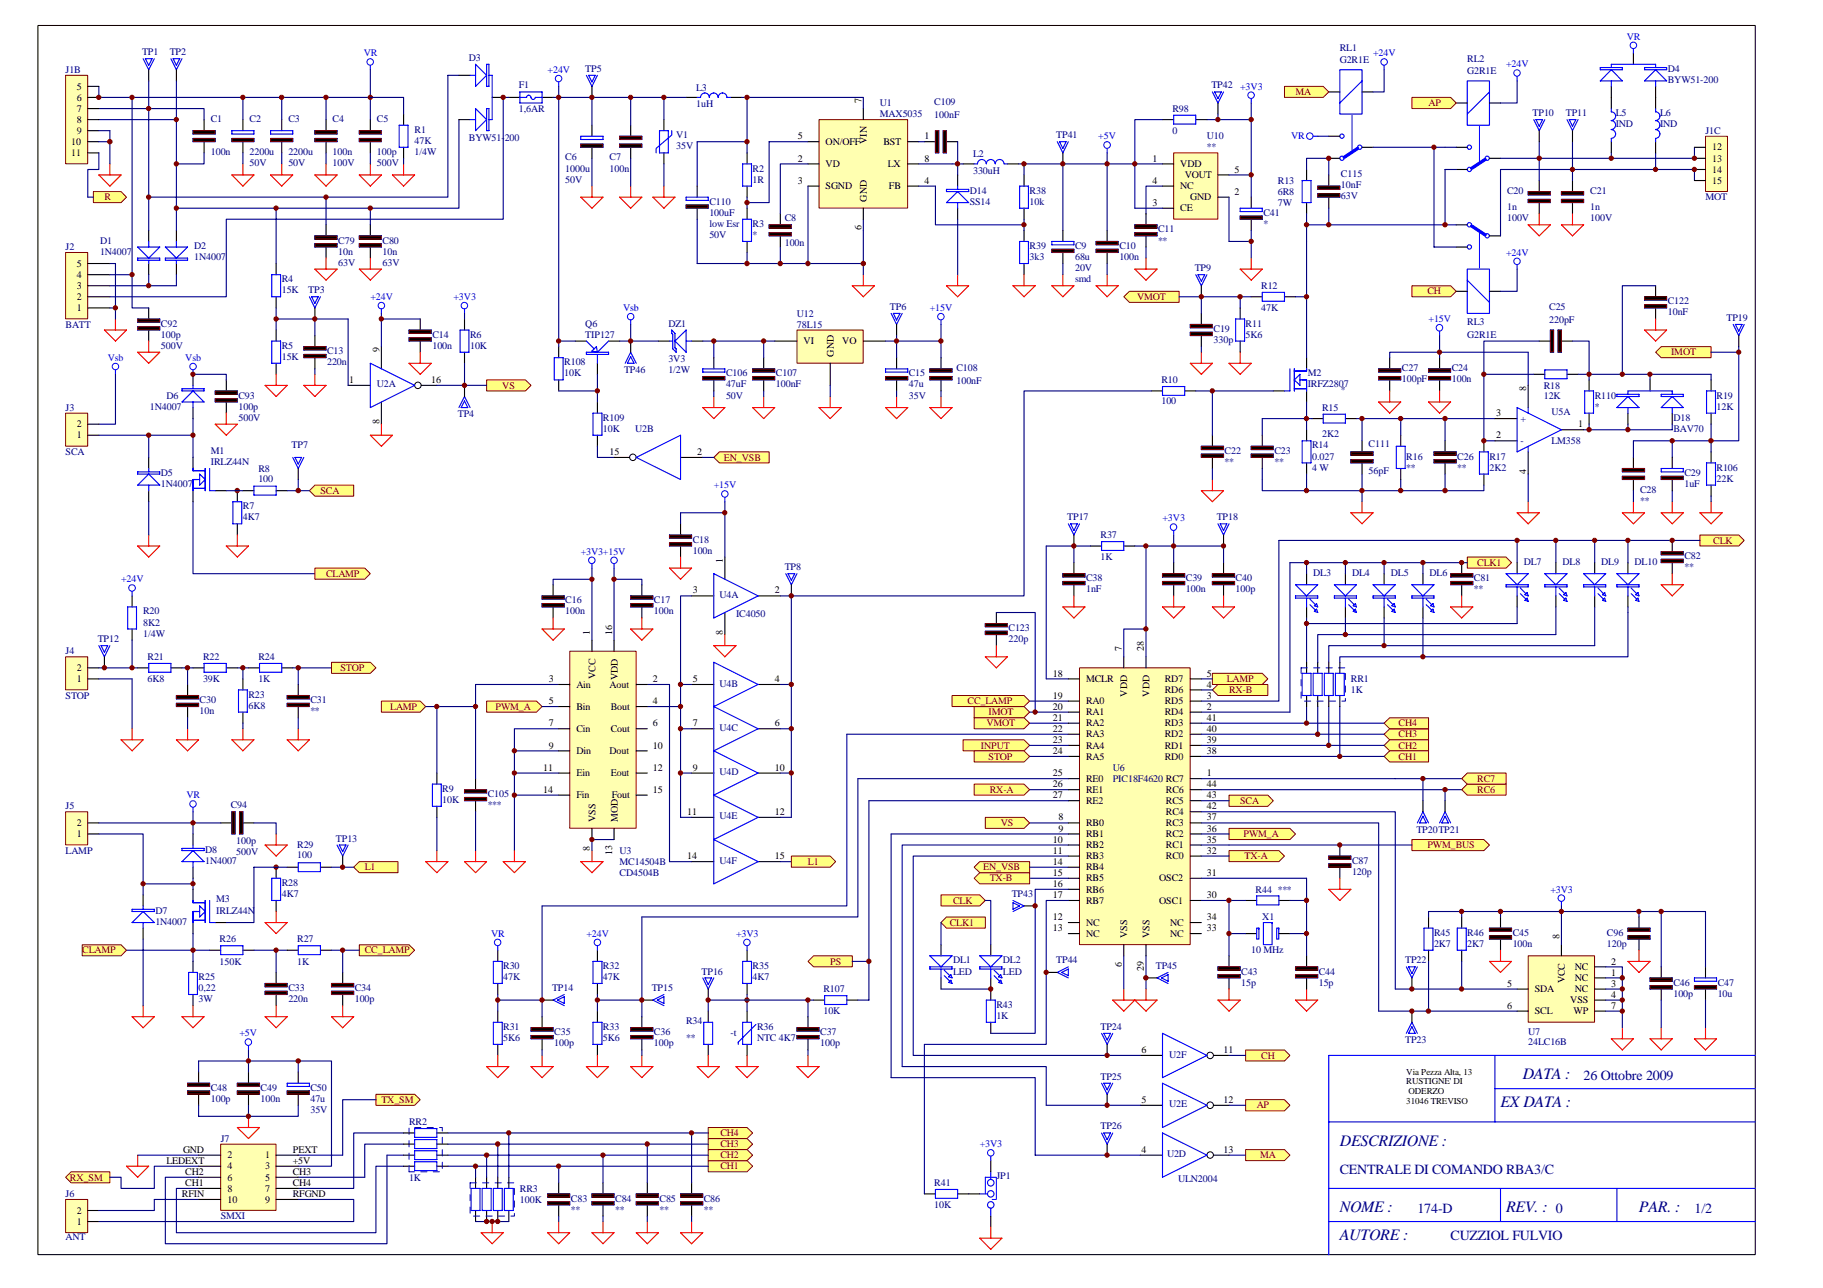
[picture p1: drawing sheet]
<svg xmlns="http://www.w3.org/2000/svg" width="297mm" height="210mm" viewBox="0 0 297 210" stroke-linecap="round" stroke-linejoin="round" font-family="sans-serif">
<defs><g id="words">
<g font-size="2.6" fill="#000080">
<text x="248.1" y="175.9">DATA :</text>
<text x="244.5" y="180.4">EX DATA :</text>
<text x="218.3" y="186.7">DESCRIZIONE :</text>
<text x="218.3" y="197.5">NOME :</text>
<text x="245.4" y="197.5">REV. :</text>
<text x="267.1" y="197.5">PAR. :</text>
<text x="218.3" y="202.1">AUTORE :</text>
</g>
<g font-size="2.3" fill="#000080">
<text x="258" y="176">26 Ottobre 2009</text>
<text x="218.3" y="191.3">CENTRALE DI COMANDO RBA3/C</text>
<text x="230.9" y="197.6">174-D</text>
<text x="253.5" y="197.6">0</text>
<text x="276.1" y="197.6">1/2</text>
<text x="236.4" y="202.1">CUZZIOL FULVIO</text>
</g>
<g font-size="1.6" fill="#000080">
<text x="10.7" y="11.9">J1B</text>
<text x="23.2" y="9">TP1</text>
<text x="27.7" y="9">TP2</text>
<text x="76.4" y="9.9">D3</text>
<text x="95.4" y="11.7">TP5</text>
<text x="218.3" y="8.3">RL1</text>
<text x="218.3" y="10.3">G2R1E</text>
<text x="239.1" y="10.1">RL2</text>
<text x="271.8" y="11.7">D4</text>
<text x="84.5" y="14.4">F1</text>
<text x="113.4" y="14.8">L3</text>
<text x="113.4" y="17.5">1uH</text>
<text x="143.4" y="17.3">U1</text>
<text x="152.2" y="17.1">C109</text>
<text x="197.4" y="14.4">TP42</text>
<text x="239.1" y="12.1">G2R1E</text>
<text x="271.8" y="13.5">BYW51-200</text>
<text x="34.4" y="19.8">C1</text>
<text x="40.7" y="19.8">C2</text>
<text x="47" y="19.8">C3</text>
<text x="54.2" y="19.8">C4</text>
<text x="61.4" y="19.8">C5</text>
<text x="67.6" y="21.6">R1</text>
<text x="67.6" y="23.4">47K</text>
<text x="76.4" y="22.9">BYW51-200</text>
<text x="84.5" y="18.2">1,6AR</text>
<text x="110.2" y="22.5">V1</text>
<text x="143.4" y="19.1">MAX5035</text>
<text x="152.2" y="19.3">100nF</text>
<text x="172.1" y="22.5">TP41</text>
<text x="191" y="18.2">R98</text>
<text x="191" y="21.8">0</text>
<text x="196.7" y="22.7">U10</text>
<text x="249.7" y="18.9">TP10</text>
<text x="255.1" y="18.9">TP11</text>
<text x="263.3" y="18.9">L5</text>
<text x="263.3" y="20.7">IND</text>
<text x="270.5" y="18.9">L6</text>
<text x="270.5" y="20.7">IND</text>
<text x="277.9" y="21.8">J1C</text>
<text x="34.4" y="25.3">100n</text>
<text x="40.7" y="25.3">2200u</text>
<text x="40.7" y="27.1">50V</text>
<text x="47" y="25.3">2200u</text>
<text x="47" y="27.1">50V</text>
<text x="54.2" y="25.3">100n</text>
<text x="54.2" y="27.1">100V</text>
<text x="61.4" y="25.3">100p</text>
<text x="61.4" y="27.1">500V</text>
<text x="67.6" y="25.3">1/4W</text>
<text x="92.1" y="26.1">C6</text>
<text x="92.1" y="28">1000u</text>
<text x="92.1" y="29.8">50V</text>
<text x="99.3" y="26.1">C7</text>
<text x="99.3" y="28">100n</text>
<text x="110.2" y="24.3">35V</text>
<text x="122.6" y="28">R2</text>
<text x="122.6" y="29.8">1R</text>
<text x="158.6" y="25.6">L2</text>
<text x="158.6" y="28.3">330uH</text>
<text x="196.7" y="24.5">**</text>
<text x="208.2" y="29.9">R13</text>
<text x="218.5" y="28.9">C115</text>
<text x="115.6" y="33.4">C110</text>
<text x="115.6" y="35.2">100uF</text>
<text x="158" y="31.6">D14</text>
<text x="158" y="33.4">SS14</text>
<text x="167.8" y="31.6">R38</text>
<text x="167.8" y="33.4">10k</text>
<text x="205.9" y="35.2">C41</text>
<text x="208.2" y="31.7">6R8</text>
<text x="208.2" y="33.5">7W</text>
<text x="218.5" y="30.6">10nF</text>
<text x="218.5" y="32.5">63V</text>
<text x="245.6" y="31.6">C20</text>
<text x="245.6" y="34.3">1n</text>
<text x="259.1" y="31.6">C21</text>
<text x="259.1" y="34.3">1n</text>
<text x="277.9" y="32.6">MOT</text>
<text x="10.7" y="40.8">J2</text>
<text x="16.3" y="39.7">D1</text>
<text x="16.3" y="41.5">1N4007</text>
<text x="31.6" y="40.6">D2</text>
<text x="55.1" y="39.7">C79</text>
<text x="55.1" y="41.5">10n</text>
<text x="62.3" y="39.7">C80</text>
<text x="62.3" y="41.5">10n</text>
<text x="115.6" y="37">low Esr</text>
<text x="115.6" y="38.8">50V</text>
<text x="122.6" y="37">R3</text>
<text x="122.6" y="38.8">*</text>
<text x="127.9" y="36.1">C8</text>
<text x="127.9" y="40">100n</text>
<text x="167.8" y="40.6">R39</text>
<text x="175.2" y="40.6">C9</text>
<text x="182.4" y="40.6">C10</text>
<text x="188.7" y="37.9">C11</text>
<text x="188.7" y="39.7">**</text>
<text x="205.9" y="37">*</text>
<text x="245.6" y="36.1">100V</text>
<text x="259.1" y="36.1">100V</text>
<text x="31.6" y="42.4">1N4007</text>
<text x="45.9" y="46">R4</text>
<text x="45.9" y="47.8">15K</text>
<text x="50.2" y="47.8">TP3</text>
<text x="55.1" y="43.3">63V</text>
<text x="62.3" y="43.3">63V</text>
<text x="167.8" y="42.4">3k3</text>
<text x="175.2" y="42.4">68u</text>
<text x="175.2" y="44.2">20V</text>
<text x="175.2" y="46">smd</text>
<text x="182.4" y="42.4">100n</text>
<text x="194.7" y="44.2">TP9</text>
<text x="205.5" y="47.1">R12</text>
<text x="10.7" y="53.4">BATT</text>
<text x="26.2" y="53.2">C92</text>
<text x="95.4" y="53.2">Q6</text>
<text x="108.9" y="53.2">DZ1</text>
<text x="129.9" y="51.6">U12</text>
<text x="129.9" y="53.4">78L15</text>
<text x="145" y="50.5">TP6</text>
<text x="203" y="53.2">R11</text>
<text x="205.5" y="50.7">47K</text>
<text x="239.1" y="53">RL3</text>
<text x="252.4" y="50.5">C25</text>
<text x="252.4" y="52.7">220pF</text>
<text x="271.8" y="49.6">C122</text>
<text x="271.8" y="51.4">10nF</text>
<text x="281.3" y="52.3">TP19</text>
<text x="26.2" y="55">100p</text>
<text x="26.2" y="56.8">500V</text>
<text x="45.9" y="56.8">R5</text>
<text x="45.9" y="58.6">15K</text>
<text x="53.3" y="57.7">C13</text>
<text x="53.3" y="59.5">220n</text>
<text x="70.5" y="55">C14</text>
<text x="70.5" y="56.8">100n</text>
<text x="76.6" y="55">R6</text>
<text x="76.6" y="56.8">10K</text>
<text x="91.9" y="59.5">R108</text>
<text x="95.4" y="55">TIP127</text>
<text x="108.9" y="59">3V3</text>
<text x="197.7" y="54.1">C19</text>
<text x="197.7" y="55.9">330p</text>
<text x="203" y="55">5K6</text>
<text x="239.1" y="55">G2R1E</text>
<text x="27.1" y="65">D6</text>
<text x="38.9" y="65">C93</text>
<text x="61.4" y="63.1">U2A</text>
<text x="91.9" y="61.3">10K</text>
<text x="101.7" y="60.8">TP46</text>
<text x="108.9" y="60.8">1/2W</text>
<text x="118.3" y="61.3">C106</text>
<text x="118.3" y="63.1">47uF</text>
<text x="118.3" y="65">50V</text>
<text x="126.4" y="61.3">C107</text>
<text x="126.4" y="63.1">100nF</text>
<text x="148.1" y="61.3">C15</text>
<text x="148.1" y="63.1">47u</text>
<text x="148.1" y="65">35V</text>
<text x="155.8" y="60.4">C108</text>
<text x="155.8" y="62.6">100nF</text>
<text x="189.2" y="62.4">R10</text>
<text x="189.2" y="65.8">100</text>
<text x="213.1" y="61.3">M2</text>
<text x="213.1" y="63.1">IRFZ2807</text>
<text x="218.5" y="64.1">*</text>
<text x="228.4" y="60.4">C27</text>
<text x="228.4" y="62.3">100pF</text>
<text x="236.6" y="60.4">C24</text>
<text x="236.6" y="62.3">100n</text>
<text x="251.5" y="63.3">R18</text>
<text x="251.5" y="65">12K</text>
<text x="259.8" y="65">R110</text>
<text x="279.7" y="65">R19</text>
<text x="10.7" y="66.9">J3</text>
<text x="24.4" y="66.8">1N4007</text>
<text x="38.9" y="66.8">100p</text>
<text x="38.9" y="68.6">500V</text>
<text x="74.6" y="68">TP4</text>
<text x="98.3" y="68.6">R109</text>
<text x="98.3" y="70.4">10K</text>
<text x="103.5" y="70.4">U2B</text>
<text x="215.4" y="66.9">R15</text>
<text x="215.4" y="71.3">2K2</text>
<text x="247.7" y="68.7">+</text>
<text x="252.8" y="67.6">U5A</text>
<text x="259.8" y="66.8">*</text>
<text x="272.7" y="68.6">D18</text>
<text x="272.7" y="70.4">BAV70</text>
<text x="279.7" y="66.8">12K</text>
<text x="10.7" y="74.1">SCA</text>
<text x="26.2" y="77.6">D5</text>
<text x="34.4" y="74">M1</text>
<text x="34.4" y="75.8">IRLZ44N</text>
<text x="42.1" y="76.9">R8</text>
<text x="47.5" y="73.1">TP7</text>
<text x="199.5" y="74">C22</text>
<text x="199.5" y="75.8">**</text>
<text x="207.7" y="74">C23</text>
<text x="207.7" y="75.8">**</text>
<text x="213.8" y="73.1">R14</text>
<text x="213.8" y="74.9">0.027</text>
<text x="213.8" y="76.7">4 W</text>
<text x="223" y="72.9">C111</text>
<text x="223" y="77.2">56pF</text>
<text x="229.1" y="74.9">R16</text>
<text x="229.1" y="76.7">**</text>
<text x="237.4" y="74.9">C26</text>
<text x="237.4" y="76.7">**</text>
<text x="242.7" y="74.9">R17</text>
<text x="242.7" y="76.7">2K2</text>
<text x="247.7" y="72.3">-</text>
<text x="252.8" y="72.3">LM358</text>
<text x="274.5" y="77.6">C29</text>
<text x="279.7" y="76.7">R106</text>
<text x="26.2" y="79.4">1N4007</text>
<text x="39.6" y="83">R7</text>
<text x="42.1" y="78.5">100</text>
<text x="267.2" y="80.3">C28</text>
<text x="267.2" y="82.1">**</text>
<text x="274.5" y="79.4">1uF</text>
<text x="279.7" y="78.5">22K</text>
<text x="39.6" y="84.8">4K7</text>
<text x="112.9" y="88.4">C18</text>
<text x="173.9" y="84.8">TP17</text>
<text x="179.3" y="87.7">R37</text>
<text x="198.3" y="84.8">TP18</text>
<text x="112.9" y="90.2">100n</text>
<text x="127.9" y="92.9">TP8</text>
<text x="177" y="94.7">C38</text>
<text x="179.3" y="91.3">1K</text>
<text x="193.2" y="94.7">C39</text>
<text x="201.3" y="94.7">C40</text>
<text x="214" y="93.8">DL3</text>
<text x="220.3" y="93.8">DL4</text>
<text x="226.6" y="93.8">DL5</text>
<text x="232.9" y="93.8">DL6</text>
<text x="240.2" y="94.7">C81</text>
<text x="248.3" y="92">DL7</text>
<text x="254.6" y="92">DL8</text>
<text x="260.9" y="92">DL9</text>
<text x="266.3" y="92">DL10</text>
<text x="274.5" y="91.1">C82</text>
<text x="274.5" y="92.9">**</text>
<text x="23.3" y="100.1">R20</text>
<text x="23.3" y="102">8K2</text>
<text x="92.1" y="98.3">C16</text>
<text x="92.1" y="100.1">100n</text>
<text x="106.5" y="98.3">C17</text>
<text x="106.5" y="100.1">100n</text>
<text x="117.2" y="97.4">U4A</text>
<text x="119.9" y="100.5">IC4050</text>
<text x="177" y="96.5">1nF</text>
<text x="193.2" y="96.5">100n</text>
<text x="201.3" y="96.5">100p</text>
<text x="240.2" y="96.5">**</text>
<text x="10.7" y="106.6">J4</text>
<text x="15.9" y="104.7">TP12</text>
<text x="23.3" y="103.8">1/4W</text>
<text x="24" y="107.5">R21</text>
<text x="33.1" y="107.5">R22</text>
<text x="42.1" y="107.5">R24</text>
<text x="164.3" y="102.8">C123</text>
<text x="164.3" y="104.7">220p</text>
<text x="10.7" y="113.9">STOP</text>
<text x="24" y="111.1">6K8</text>
<text x="33.1" y="111.1">39K</text>
<text x="40.5" y="113.7">R23</text>
<text x="42.1" y="111.1">1K</text>
<text x="117.2" y="111.9">U4B</text>
<text x="220.1" y="111.1">RR1</text>
<text x="220.1" y="113">1K</text>
<text x="32.5" y="114.6">C30</text>
<text x="32.5" y="116.4">10n</text>
<text x="40.5" y="115.5">6K8</text>
<text x="50.6" y="114.6">C31</text>
<text x="50.6" y="116.4">**</text>
<text x="117.2" y="119.1">U4C</text>
<text x="181.3" y="125.6">U6</text>
<text x="10.7" y="131.9">J5</text>
<text x="37.6" y="131.7">C94</text>
<text x="72.1" y="129">R9</text>
<text x="72.1" y="130.8">10K</text>
<text x="79.5" y="129.9">C105</text>
<text x="79.5" y="131.7">***</text>
<text x="117.2" y="126.3">U4D</text>
<text x="181.3" y="127.4">PIC18F4620 RC7</text>
<text x="38.5" y="137.5">100p</text>
<text x="54.7" y="137.1">TP13</text>
<text x="117.2" y="133.5">U4E</text>
<text x="230.8" y="135.7">TP20TP21</text>
<text x="10.7" y="139.1">LAMP</text>
<text x="33.4" y="139">D8</text>
<text x="33.4" y="140.8">1N4007</text>
<text x="38.5" y="139.3">500V</text>
<text x="48.4" y="138.2">R29</text>
<text x="48.4" y="139.8">100</text>
<text x="101" y="139.1">U3</text>
<text x="101" y="140.9">MC14504B</text>
<text x="101" y="142.7">CD4504B</text>
<text x="117.2" y="140.8">U4F</text>
<text x="220.3" y="140.8">C87</text>
<text x="220.3" y="142.6">120p</text>
<text x="25.3" y="148.9">D7</text>
<text x="35.2" y="147.1">M3</text>
<text x="35.2" y="148.9">IRLZ44N</text>
<text x="45.9" y="144.4">R28</text>
<text x="45.9" y="146.2">4K7</text>
<text x="164.9" y="146.2">TP43</text>
<text x="204.6" y="145.5">R44 ***</text>
<text x="205.7" y="150">X1</text>
<text x="25.3" y="150.7">1N4007</text>
<text x="35.8" y="153.6">R26</text>
<text x="48.4" y="153.6">R27</text>
<text x="203.9" y="155.4">10 MHz</text>
<text x="233.7" y="152.5">R45</text>
<text x="233.7" y="154.3">2K7</text>
<text x="239.1" y="152.5">R46</text>
<text x="239.1" y="154.3">2K7</text>
<text x="246.5" y="152.5">C45</text>
<text x="246.5" y="154.3">100n</text>
<text x="261.8" y="152.5">C96</text>
<text x="261.8" y="154.3">120p</text>
<text x="32.4" y="159.7">R25</text>
<text x="32.4" y="161.5">0,22</text>
<text x="35.8" y="157.2">150K</text>
<text x="47" y="161.5">C33</text>
<text x="48.4" y="157.2">1K</text>
<text x="57.8" y="161.5">C34</text>
<text x="82" y="157.9">R30</text>
<text x="82" y="159.7">47K</text>
<text x="90" y="161.5">TP14</text>
<text x="98.3" y="157.9">R32</text>
<text x="98.3" y="159.7">47K</text>
<text x="106.2" y="161.5">TP15</text>
<text x="114.3" y="158.8">TP16</text>
<text x="122.6" y="157.9">R35</text>
<text x="122.6" y="159.7">4K7</text>
<text x="134.2" y="161.7">R107</text>
<text x="155.3" y="157">DL1</text>
<text x="155.3" y="158.8">LED</text>
<text x="163.4" y="157">DL2</text>
<text x="163.4" y="158.8">LED</text>
<text x="172.1" y="157">TP44</text>
<text x="188.3" y="157.9">TP45</text>
<text x="202.2" y="158.8">C43</text>
<text x="202.2" y="160.6">15p</text>
<text x="214.9" y="158.8">C44</text>
<text x="214.9" y="160.6">15p</text>
<text x="229" y="157">TP22</text>
<text x="272.7" y="160.6">C46</text>
<text x="279.9" y="160.6">C47</text>
<text x="32.4" y="163.3">3W</text>
<text x="47" y="163.3">220n</text>
<text x="57.8" y="163.3">100p</text>
<text x="82" y="167.8">R31</text>
<text x="98.3" y="167.8">R33</text>
<text x="111.8" y="166.9">R34</text>
<text x="123.4" y="167.8">R36</text>
<text x="134.2" y="165.3">10K</text>
<text x="162.3" y="164.2">R43</text>
<text x="162.3" y="166">1K</text>
<text x="179.3" y="167.8">TP24</text>
<text x="272.7" y="162.4">100p</text>
<text x="279.9" y="162.4">10u</text>
<text x="82" y="169.6">5K6</text>
<text x="90.3" y="168.7">C35</text>
<text x="90.3" y="170.5">100p</text>
<text x="98.3" y="169.6">5K6</text>
<text x="106.5" y="168.7">C36</text>
<text x="106.5" y="170.5">100p</text>
<text x="111.8" y="169.6">**</text>
<text x="119" y="168.9">-t</text>
<text x="123.4" y="169.6">NTC 4K7</text>
<text x="133.6" y="168.7">C37</text>
<text x="133.6" y="170.5">100p</text>
<text x="190.5" y="172.3">U2F</text>
<text x="229" y="170">TP23</text>
<text x="249" y="168.7">U7</text>
<text x="249" y="170.3">24LC16B</text>
<text x="34.4" y="177.8">C48</text>
<text x="34.4" y="179.6">100p</text>
<text x="42.5" y="177.8">C49</text>
<text x="42.5" y="179.6">100n</text>
<text x="50.6" y="177.8">C50</text>
<text x="50.6" y="179.6">47u</text>
<text x="179.3" y="176">TP25</text>
<text x="50.6" y="181.4">35V</text>
<text x="66.7" y="183.3">RR2</text>
<text x="179.3" y="184.1">TP26</text>
<text x="190.5" y="180.5">U2E</text>
<text x="36" y="186.1">J7</text>
<text x="190.2" y="188.6">U2D</text>
<text x="10.7" y="195.1">J6</text>
<text x="66.7" y="192.4">1K</text>
<text x="84.7" y="194.2">RR3</text>
<text x="84.7" y="196">100K</text>
<text x="93" y="195.8">C83</text>
<text x="93" y="197.6">**</text>
<text x="100.2" y="195.8">C84</text>
<text x="100.2" y="197.6">**</text>
<text x="107.5" y="195.8">C85</text>
<text x="107.5" y="197.6">**</text>
<text x="114.7" y="195.8">C86</text>
<text x="114.7" y="197.6">**</text>
<text x="152.2" y="193.3">R41</text>
<text x="152.2" y="196.9">10K</text>
<text x="162.3" y="192.2">JP1</text>
<text x="192" y="192.6">ULN2004</text>
<text x="10.7" y="202.1">ANT</text>
<text x="36" y="198.7">SMXI</text>
</g>
<g font-size="1.6" fill="#00f">
<text x="59.3" y="9.2">VR</text>
<text x="89.2" y="11.9">+24V</text>
<text x="223.7" y="9.2">+24V</text>
<text x="245.4" y="11">+24V</text>
<text x="265.1" y="6.5">VR</text>
<text x="202.1" y="14.6">+3V3</text>
<text x="179" y="22.7">+5V</text>
<text x="210.4" y="22.7">VR</text>
<text x="245.4" y="41.7">+24V</text>
<text x="60.3" y="48.9">+24V</text>
<text x="73.9" y="48.9">+3V3</text>
<text x="101.5" y="50.7">Vsb</text>
<text x="151.5" y="50.7">+15V</text>
<text x="232.8" y="52.5">+15V</text>
<text x="17.5" y="58.8">Vsb</text>
<text x="30.2" y="58.8">Vsb</text>
<text x="116.3" y="79.6">+15V</text>
<text x="189.4" y="85">+3V3</text>
<text x="19.7" y="94.9">+24V</text>
<text x="94.6" y="90.4">+3V3+15V</text>
<text x="30.4" y="130.1">VR</text>
<text x="252.6" y="145.5">+3V3</text>
<text x="80" y="152.7">VR</text>
<text x="95.5" y="152.7">+24V</text>
<text x="119.9" y="152.7">+3V3</text>
<text x="39" y="168.9">+5V</text>
<text x="159.6" y="187">+3V3</text>
</g>
<g font-size="1.6">
<text x="12.5" y="14.6">5</text>
<text x="12.5" y="16.4">6</text>
<text x="140.4" y="16.8" transform="rotate(-90 140.4 16.8)">7</text>
<text x="11.6" y="23.6">10</text>
<text x="12.5" y="18.2">7</text>
<text x="12.5" y="20">8</text>
<text x="12.5" y="21.8">9</text>
<text x="130" y="22.7">5</text>
<text x="134.5" y="23.6">ON/OFF</text>
<text x="141.3" y="23.5" transform="rotate(-90 141.3 23.5)">VIN</text>
<text x="143.9" y="23.6">BST</text>
<text x="150.6" y="22.7">1</text>
<text x="11.6" y="25.4">11</text>
<text x="130" y="26.3">2</text>
<text x="130" y="29.9">3</text>
<text x="134.5" y="27.2">VD</text>
<text x="144.6" y="27.2">LX</text>
<text x="150.6" y="29.9">4</text>
<text x="150.6" y="26.3">8</text>
<text x="187.8" y="26.3">1</text>
<text x="187.8" y="29.9">4</text>
<text x="192.3" y="27.2">VDD</text>
<text x="193" y="29">VOUT</text>
<text x="201.2" y="28.1">5</text>
<text x="279" y="24.5">12</text>
<text x="279" y="26.3">13</text>
<text x="279" y="28.1">14</text>
<text x="279" y="29.9">15</text>
<text x="134.5" y="30.8">SGND</text>
<text x="141.3" y="32.9" transform="rotate(-90 141.3 32.9)">GND</text>
<text x="144.8" y="30.8">FB</text>
<text x="187.8" y="33.5">3</text>
<text x="192.3" y="34.4">CE</text>
<text x="192.3" y="30.8">NC</text>
<text x="193.9" y="32.6">GND</text>
<text x="201.2" y="31.7">2</text>
<text x="140.4" y="37.5" transform="rotate(-90 140.4 37.5)">6</text>
<text x="12.5" y="47.1">3</text>
<text x="12.5" y="45.3">4</text>
<text x="12.5" y="43.5">5</text>
<text x="12.5" y="50.7">1</text>
<text x="12.5" y="48.9">2</text>
<text x="61.8" y="57.4" transform="rotate(-90 61.8 57.4)">9</text>
<text x="130.9" y="56.1">VI</text>
<text x="135.8" y="58.1" transform="rotate(-90 135.8 58.1)">GND</text>
<text x="137.2" y="56.1">VO</text>
<text x="56.9" y="62.4">1</text>
<text x="70.3" y="62.4">16</text>
<text x="248.7" y="63.7" transform="rotate(-90 248.7 63.7)">8</text>
<text x="12.5" y="71.5">1</text>
<text x="12.5" y="69.6">2</text>
<text x="61.8" y="69.1" transform="rotate(-90 61.8 69.1)">8</text>
<text x="243.8" y="67.8">3</text>
<text x="243.8" y="71.5">2</text>
<text x="257.1" y="69.6">1</text>
<text x="99.3" y="74.1">15</text>
<text x="113.6" y="74.1">2</text>
<text x="248.7" y="77.3" transform="rotate(-90 248.7 77.3)">4</text>
<text x="117.8" y="91.7" transform="rotate(-90 117.8 91.7)">1</text>
<text x="112.9" y="96.7">3</text>
<text x="126.2" y="96.7">2</text>
<text x="96.1" y="103.4" transform="rotate(-90 96.1 103.4)">1</text>
<text x="99.7" y="103.4" transform="rotate(-90 99.7 103.4)">16</text>
<text x="117.8" y="103.4" transform="rotate(-90 117.8 103.4)">8</text>
<text x="182.8" y="106.1" transform="rotate(-90 182.8 106.1)">7</text>
<text x="186.4" y="106.1" transform="rotate(-90 186.4 106.1)">28</text>
<text x="12.5" y="111.1">1</text>
<text x="12.5" y="109.3">2</text>
<text x="89.4" y="111.1">3</text>
<text x="93.9" y="112.1">Ain</text>
<text x="97" y="110.6" transform="rotate(-90 97 110.6)">VCC</text>
<text x="99.3" y="112.1">Aout</text>
<text x="100.6" y="110.8" transform="rotate(-90 100.6 110.8)">VDD</text>
<text x="106.4" y="111.1">2</text>
<text x="112.9" y="111.1">5</text>
<text x="126.2" y="111.1">4</text>
<text x="171.6" y="110.3">18</text>
<text x="171.6" y="113.9">19</text>
<text x="177" y="111.1">MCLR</text>
<text x="183.7" y="113.5" transform="rotate(-90 183.7 113.5)">VDD</text>
<text x="187.3" y="113.5" transform="rotate(-90 187.3 113.5)">VDD</text>
<text x="189.8" y="113">RD6</text>
<text x="189.8" y="111.1">RD7</text>
<text x="196.7" y="113.9">3</text>
<text x="196.7" y="112.1">4</text>
<text x="196.7" y="110.3">5</text>
<text x="89.4" y="114.8">5</text>
<text x="89.4" y="118.4">7</text>
<text x="93.9" y="115.7">Bin</text>
<text x="93.9" y="119.3">Cin</text>
<text x="99.5" y="115.7">Bout</text>
<text x="99.5" y="119.3">Cout</text>
<text x="106.4" y="114.8">4</text>
<text x="106.4" y="118.4">6</text>
<text x="112.9" y="118.4">7</text>
<text x="126.2" y="118.4">6</text>
<text x="171.6" y="115.7">20</text>
<text x="171.6" y="117.5">21</text>
<text x="171.6" y="119.3">22</text>
<text x="177" y="114.8">RA0</text>
<text x="177" y="116.6">RA1</text>
<text x="177" y="118.4">RA2</text>
<text x="189.8" y="116.6">RD4</text>
<text x="189.8" y="114.8">RD5</text>
<text x="189.8" y="118.4">RD3</text>
<text x="196.7" y="115.7">2</text>
<text x="196.7" y="119.3">40</text>
<text x="196.7" y="117.5">41</text>
<text x="88.5" y="125.6">11</text>
<text x="89.4" y="122">9</text>
<text x="93.9" y="122.9">Din</text>
<text x="99.3" y="122.9">Dout</text>
<text x="106.4" y="125.6">12</text>
<text x="106.4" y="122">10</text>
<text x="112.9" y="125.6">9</text>
<text x="126.2" y="125.6">10</text>
<text x="171.6" y="121.1">23</text>
<text x="171.6" y="122.9">24</text>
<text x="177" y="120.2">RA3</text>
<text x="177" y="122">RA4</text>
<text x="177" y="123.8">RA5</text>
<text x="189.8" y="123.8">RD0</text>
<text x="189.8" y="122">RD1</text>
<text x="189.8" y="120.2">RD2</text>
<text x="196.7" y="122.9">38</text>
<text x="196.7" y="121.1">39</text>
<text x="88.5" y="129.2">14</text>
<text x="93.9" y="126.5">Ein</text>
<text x="93.9" y="130.1">Fin</text>
<text x="99.5" y="126.5">Eout</text>
<text x="99.7" y="130.1">Fout</text>
<text x="106.4" y="129.2">15</text>
<text x="171.6" y="126.5">25</text>
<text x="171.6" y="128.3">26</text>
<text x="171.6" y="130.1">27</text>
<text x="177" y="127.4">RE0</text>
<text x="177" y="129.2">RE1</text>
<text x="177" y="131">RE2</text>
<text x="190" y="131">RC5</text>
<text x="190" y="129.2">RC6</text>
<text x="196.7" y="126.5">1</text>
<text x="196.7" y="131.9">42</text>
<text x="196.7" y="130.1">43</text>
<text x="196.7" y="128.3">44</text>
<text x="12.5" y="136.4">1</text>
<text x="12.5" y="134.6">2</text>
<text x="97" y="133.9" transform="rotate(-90 97 133.9)">VSS</text>
<text x="100.6" y="133.9" transform="rotate(-90 100.6 133.9)">MOD</text>
<text x="112" y="132.8">11</text>
<text x="126.2" y="132.8">12</text>
<text x="171.6" y="137.3">10</text>
<text x="172.5" y="133.7">8</text>
<text x="172.5" y="135.5">9</text>
<text x="177" y="134.6">RB0</text>
<text x="177" y="136.4">RB1</text>
<text x="190" y="136.4">RC2</text>
<text x="190" y="134.6">RC3</text>
<text x="190" y="132.8">RC4</text>
<text x="196.7" y="137.3">35</text>
<text x="196.7" y="135.5">36</text>
<text x="196.7" y="133.7">37</text>
<text x="96.1" y="138.6" transform="rotate(-90 96.1 138.6)">8</text>
<text x="99.7" y="139.3" transform="rotate(-90 99.7 139.3)">13</text>
<text x="112" y="140">14</text>
<text x="126.2" y="140">15</text>
<text x="171.6" y="139.1">11</text>
<text x="171.6" y="140.9">14</text>
<text x="171.6" y="142.7">15</text>
<text x="177" y="138.2">RB2</text>
<text x="177" y="140">RB3</text>
<text x="177" y="141.8">RB4</text>
<text x="177" y="143.6">RB5</text>
<text x="188.9" y="143.6">OSC2</text>
<text x="190" y="140">RC0</text>
<text x="190" y="138.2">RC1</text>
<text x="196.7" y="139.1">32</text>
<text x="196.7" y="142.7">31</text>
<text x="171.6" y="150">12</text>
<text x="171.6" y="144.5">16</text>
<text x="171.6" y="146.3">17</text>
<text x="177" y="145.5">RB6</text>
<text x="177" y="147.3">RB7</text>
<text x="188.9" y="147.3">OSC1</text>
<text x="196.7" y="150">34</text>
<text x="196.7" y="146.3">30</text>
<text x="171.6" y="151.8">13</text>
<text x="177" y="150.9">NC</text>
<text x="177" y="152.7">NC</text>
<text x="183.7" y="152.9" transform="rotate(-90 183.7 152.9)">VSS</text>
<text x="187.3" y="152.9" transform="rotate(-90 187.3 152.9)">VSS</text>
<text x="190.7" y="152.7">NC</text>
<text x="190.7" y="150.9">NC</text>
<text x="196.7" y="151.8">33</text>
<text x="254.1" y="153.1" transform="rotate(-90 254.1 153.1)">8</text>
<text x="182.8" y="157.6" transform="rotate(-90 182.8 157.6)">6</text>
<text x="186.4" y="158.3" transform="rotate(-90 186.4 158.3)">29</text>
<text x="245.6" y="160.8">5</text>
<text x="250.1" y="161.7">SDA</text>
<text x="255" y="160.3" transform="rotate(-90 255 160.3)">VCC</text>
<text x="256.6" y="159.9">NC</text>
<text x="256.6" y="158.1">NC</text>
<text x="256.6" y="161.7">NC</text>
<text x="262.5" y="159">1</text>
<text x="262.5" y="157.2">2</text>
<text x="262.5" y="160.8">3</text>
<text x="245.6" y="164.4">6</text>
<text x="250.1" y="165.3">SCL</text>
<text x="255.9" y="163.5">VSS</text>
<text x="256.4" y="165.3">WP</text>
<text x="262.5" y="164.4">7</text>
<text x="262.5" y="162.6">4</text>
<text x="186" y="171.6">6</text>
<text x="199.4" y="171.6">11</text>
<text x="186" y="179.7">5</text>
<text x="199.4" y="179.7">12</text>
<text x="27.1" y="189.7">LEDEXT</text>
<text x="29.8" y="187.9">GND</text>
<text x="30.2" y="191.5">CH2</text>
<text x="37.1" y="188.8">2</text>
<text x="37.1" y="190.6">4</text>
<text x="43.2" y="188.8">1</text>
<text x="43.2" y="190.6">3</text>
<text x="47.7" y="187.9">PEXT</text>
<text x="47.7" y="189.7">+5V</text>
<text x="47.7" y="191.5">CH3</text>
<text x="186" y="187.9">4</text>
<text x="199.4" y="187.9">13</text>
<text x="12.5" y="197.8">2</text>
<text x="29.7" y="195.1">RFIN</text>
<text x="30.2" y="193.3">CH1</text>
<text x="37.1" y="192.4">6</text>
<text x="37.1" y="194.2">8</text>
<text x="37.1" y="196">10</text>
<text x="43.2" y="192.4">5</text>
<text x="43.2" y="194.2">7</text>
<text x="43.2" y="196">9</text>
<text x="47.7" y="193.3">CH4</text>
<text x="47.7" y="195.1">RFGND</text>
<text x="12.5" y="199.6">1</text>
</g>
<g font-size="1.6" fill="#800000">
<text x="211.1" y="15.5">MA</text>
<text x="232.8" y="17.3">AP</text>
<text x="17" y="32.6">R</text>
<text x="232.6" y="48">CH</text>
<text x="185.3" y="48.9">VMOT</text>
<text x="272.3" y="57.9">IMOT</text>
<text x="81.8" y="63.3">VS</text>
<text x="117.9" y="75.1">EN_VSB</text>
<text x="52.2" y="80.5">SCA</text>
<text x="279.2" y="88.6">CLK</text>
<text x="53.1" y="94">CLAMP</text>
<text x="240.7" y="92.2">CLK1</text>
<text x="55.5" y="109.3">STOP</text>
<text x="199.9" y="111.1">LAMP</text>
<text x="200.3" y="113">RX-B</text>
<text x="63.6" y="115.7">LAMP</text>
<text x="80.7" y="115.7">PWM_A</text>
<text x="157.6" y="114.8">CC_LAMP</text>
<text x="160.7" y="118.4">VMOT</text>
<text x="161.1" y="116.6">IMOT</text>
<text x="227.9" y="118.4">CH4</text>
<text x="159.8" y="122">INPUT</text>
<text x="161.1" y="123.8">STOP</text>
<text x="227.9" y="120.2">CH3</text>
<text x="227.9" y="122">CH2</text>
<text x="227.9" y="123.8">CH1</text>
<text x="161.3" y="129.2">RX-A</text>
<text x="202.1" y="131">SCA</text>
<text x="240.7" y="129.2">RC6</text>
<text x="240.7" y="127.4">RC7</text>
<text x="163.1" y="134.6">VS</text>
<text x="202.6" y="136.4">PWM_A</text>
<text x="59.4" y="141.8">L1</text>
<text x="131.7" y="140.9">L1</text>
<text x="160.2" y="141.8">EN_VSB</text>
<text x="161.3" y="143.6">TX-B</text>
<text x="202.8" y="140">TX-A</text>
<text x="232.6" y="138.2">PWM_BUS</text>
<text x="155.3" y="147.3">CLK</text>
<text x="13.4" y="155.4">CLAMP</text>
<text x="59.4" y="155.4">CC_LAMP</text>
<text x="154.8" y="150.9">CLK1</text>
<text x="135.3" y="157.2">PS</text>
<text x="205.5" y="172.5">CH</text>
<text x="62.1" y="179.7">TX_SM</text>
<text x="117.4" y="185.2">CH4</text>
<text x="204.8" y="180.6">AP</text>
<text x="117.4" y="190.6">CH1</text>
<text x="117.4" y="188.8">CH2</text>
<text x="117.4" y="187">CH3</text>
<text x="205.3" y="188.8">MA</text>
<text x="11.4" y="192.4">RX_SM</text>
</g>
<g font-size="1.5">
<text x="229.1" y="175.1">Via Pezza Alta, 13</text>
<text x="229.1" y="176.7">RUSTIGNE' DI</text>
<text x="229.1" y="180">31046 TREVISO</text>
<text x="229.5" y="178.4">ODERZO</text>
</g>
</g></defs>
<path d="M6.2 4.1h279.8v200.4h-279.8z" fill="none" stroke="#000" stroke-width=".16"/>
<path d="M243.6 172v10.8M243.6 177.4h42.4M286 172h-69.5v32.5M216.5 199.1h69.5M216.5 193.7h69.5M216.5 182.8h69.5M244.5 193.7v5.4M263.5 193.7v5.4" fill="none" stroke="#00f" stroke-width=".18"/>
<path d="M228.3 172.9h13.5v9h-13.5z" fill="#fff"/>
<path d="M228.2 172.9h13.6v9h-13.6z" fill="none" stroke="#fff" stroke-width=".16"/>
<path d="M82.9 15.9h1.8M88.3 15.9h1.8M46.8 141.3h1.8M52.2 141.3h1.8" fill="none" stroke="#000" stroke-width=".18"/>
<path d="M84.7 15h3.6v1.8h-3.6zM84.7 15.9h1.1M85.8 15.9a.35 .35 0 0 1 .4-.4 .35 .35 0 0 1 .3 .4 .36 .36 0 0 0 .4 .3 .36 .36 0 0 0 .3-.3M87.2 15.9h1.1M48.6 140.6h3.6v1.4h-3.6z" fill="none" stroke="#00f" stroke-width=".18"/>
<path d="M57.6 141.3l.9-.9h6.4v1.8h-6.4z" fill-rule="evenodd" fill="#ffff80" stroke="#800000" stroke-width=".16"/>
<path d="M212.9 70v1.8M212.9 75.4v1.9M191.2 91.7v1.8M191.2 95.3v1.8" fill="none" stroke="#000" stroke-width=".18"/>
<path d="M212.2 71.8h1.4v3.6h-1.4zM189.4 93.5h3.6v.5h-3.6zM189.4 94.8h3.6v.5h-3.6z" fill="none" stroke="#00f" stroke-width=".18"/>
<path d="M189.4 98.9h3.6l-1.8 1.8zM191.2 97.1v1.8M211.1 163h3.6l-1.8 1.8zM212.9 161.2v1.8" fill="none" stroke="#f00" stroke-width=".18"/>
<path d="M189.4 94.8h3.6v.5h-3.6zM189.4 93.5h3.6v.5h-3.6z" fill="#000"/>
<path d="M189.4 94.8h3.6v.5h-3.6zM189.4 93.5h3.6v.5h-3.6z" fill="none" stroke="#800000" stroke-width=".16"/>
<g fill="#ffff80" stroke="#800000" stroke-width=".16">
<path d="M203 171.1h6.3l.9 .9-.9 .9h-6.3z" fill-rule="evenodd"/>
<path d="M203 187.3h6.3l.9 1-.9 .8h-6.3z" fill-rule="evenodd"/>
<path d="M197.5 109.7h8.2l.9 .9-.9 .9h-8.2z" fill-rule="evenodd"/>
</g>
<path d="M203 146.7h1.8M203 152.1h1.8M208.4 146.7h1.8M212.9 155.8v1.8M212.9 159.4v1.8M185.8 188.3h3.6M197.7 188.3h2.6" fill="none" stroke="#000" stroke-width=".18"/>
<circle cx="197.2" cy="188.2" r=".53" fill="none" stroke="#000" stroke-width=".16"/>
<path d="M91 13.4v.7M191.2 86.5v.7M204.8 146h3.6v1.5h-3.6zM211.1 157.6h3.6v.5h-3.6zM211.1 158.8h3.6v.6h-3.6zM189.4 184.6l7.3 3.7-7.3 3.6z" fill="none" stroke="#00f" stroke-width=".18"/>
<g fill="none" stroke="#00f" stroke-width=".16">
<circle cx="91" cy="12.8" r=".53"/>
<circle cx="191.2" cy="85.9" r=".53"/>
</g>
<path d="M211.1 158.9h3.6v.4h-3.6zM211.1 157.6h3.6v.5h-3.6z" fill="#000"/>
<path d="M211.1 158.8h3.6v.5h-3.6zM211.1 157.6h3.6v.5h-3.6z" fill="none" stroke="#800000" stroke-width=".16"/>
<g fill="#fff" stroke="#00f" stroke-width=".18">
<path d="M208 151.3v1.7h.4v-1.7z" fill-rule="evenodd"/>
<path d="M204.8 151.3v1.7h.3v-1.7z" fill-rule="evenodd"/>
</g>
<path d="M208.4 152.1h1.8" fill="none" stroke="#000" stroke-width=".18"/>
<path d="M205.9 150.3v3.6h1.4v-3.6z" fill-rule="evenodd" fill="#fff" stroke="#00f" stroke-width=".18"/>
<g fill="none" stroke="#000" stroke-width=".18">
<path d="M216.5 15h1.8M221.9 15h1.8M216.5 22.2h1.8M216.5 25.8h1.8M221.9 24h1.8M234.6 58.3v1.8M250.8 55.6h1.8M254.4 55.6h1.8M205.7 70.9v1.8M205.7 74.5v1.8M213.8 68.2h1.8M219.2 68.2h1.8"/>
<path d="M234.6 61.9v1.8M235.5 71.8v1.8M235.5 75.4v1.9M241.8 71.8v1.8M241.8 77.3v1.8M249.9 61h1.8M255.3 61h1.8M175 91.7v1.8M175 95.3v1.8M177.7 89h1.8M183.1 89h1.8M199.4 91.7v1.8"/>
<path d="M199.4 95.3v1.8M31.5 135.9v1.8M31.5 141.3v1.8M81.1 154.9v1.8M200.3 155.8v1.8M200.3 159.4v1.8M81.1 160.3v1.8M81.1 164.8v1.8M81.1 170.2v1.8M88.3 165.7v1.8M88.3 169.3v1.8M185.8 172h3.6"/>
<path d="M197.7 172h2.6"/>
</g>
<g fill="none" stroke="#00f" stroke-width=".18">
<path d="M218.3 11.4h3.6v7.2h-3.6zM221.9 13.2l-3.6 3.6M214 22.2h.7M234.6 54v.7M252.6 53.8h.6v3.6h-.6zM253.9 53.8h.5v3.6h-.5zM203.9 72.7h3.6v.6h-3.6zM203.9 74h3.6v.5h-3.6zM215.6 67.5h3.6v1.4h-3.6zM232.8 61.4h3.6v.5h-3.6zM232.8 60.1h3.6v.5h-3.6zM233.7 73.6h3.6v.6h-3.6z"/>
<path d="M233.7 74.9h3.6v.5h-3.6zM241.1 73.6h1.4v3.7h-1.4zM251.7 60.3h3.6v1.4h-3.6zM173.2 93.5h3.6v.5h-3.6zM173.2 94.8h3.6v.5h-3.6zM179.5 88.3h3.6v1.4h-3.6zM197.5 93.5h3.7v.5h-3.7zM197.5 94.8h3.7v.5h-3.7zM29.7 138.3h3.5v.3h-3.5zM31.5 138.6l1.7 1.8h-3.5zM31.5 137.7v.6M31.5 140.4v.9"/>
<path d="M80.4 156.7h1.4v3.6h-1.4zM198.5 157.6h3.6v.5h-3.6zM198.5 158.8h3.6v.6h-3.6zM80.4 166.6h1.4v3.6h-1.4zM86.5 167.5h3.6v.5h-3.6zM86.5 168.8h3.6v.5h-3.6zM189.4 168.4l7.3 3.6-7.3 3.6z"/>
<circle cx="218.7" cy="22.2" r=".35"/>
<circle cx="218.7" cy="25.8" r=".35"/>
<circle cx="221.6" cy="24" r=".35"/>
</g>
<g fill="#000">
<path d="M252.6 53.8h.5v3.6h-.5zM253.9 53.8h.5v3.6h-.5zM203.9 74h3.6v.5h-3.6zM203.9 72.7h3.6v.6h-3.6zM232.8 60.1h3.5v.5h-3.5zM232.8 61.4h3.5v.5h-3.5zM233.7 74.9h3.6v.5h-3.6zM233.7 73.7h3.6v.5h-3.6zM173.2 94.8h3.6v.5h-3.6zM173.2 93.5h3.6v.5h-3.6zM197.6 94.8h3.5v.5h-3.5zM197.6 93.5h3.5v.5h-3.5z"/>
<path d="M198.5 158.9h3.6v.4h-3.6zM198.5 157.6h3.6v.5h-3.6zM86.5 168.8h3.6v.5h-3.6zM86.5 167.5h3.6v.5h-3.6z"/>
</g>
<g fill="none" stroke="#800000" stroke-width=".16">
<path d="M252.6 53.8h.5v3.6h-.5zM253.9 53.8h.5v3.6h-.5zM203.9 74h3.6v.5h-3.6zM203.9 72.7h3.6v.6h-3.6zM232.8 60.1h3.5v.5h-3.5zM232.8 61.4h3.5v.5h-3.5zM233.7 74.9h3.6v.5h-3.6zM233.7 73.6h3.6v.6h-3.6zM173.2 94.8h3.6v.5h-3.6zM173.2 93.5h3.6v.5h-3.6zM197.5 94.8h3.6v.5h-3.6zM197.5 93.5h3.6v.5h-3.6z"/>
<path d="M198.5 158.8h3.6v.5h-3.6zM198.5 157.6h3.6v.5h-3.6zM86.5 168.8h3.6v.5h-3.6zM86.5 167.5h3.6v.5h-3.6z"/>
</g>
<path d="M234.6 54.7v2.7M249 57.4v5.4M221 68.2h22.6M170.5 89v21.6M199.4 89v2.7M167.8 134.1h6.3M212.9 146.7v9.1M81.1 162.1v2.7M88.3 163v2.7M88.3 171.1v.9M200.3 172h2.7M200.3 188.3h2.7" fill="none" stroke="#000080" stroke-width=".18"/>
<circle cx="197.2" cy="172" r=".53" fill="none" stroke="#000" stroke-width=".16"/>
<g fill="none" stroke="#00f" stroke-width=".16">
<circle cx="213.4" cy="22.2" r=".53"/>
<circle cx="234.5" cy="53.4" r=".53"/>
</g>
<g fill="none" stroke="#f00" stroke-width=".18">
<path d="M16.1 28.5h3.6l-1.8 1.8zM17.9 26.7v1.8M17 53.8h3.6l-1.8 1.8zM18.8 52v1.8M232.8 65.5h3.6l-1.8 1.8zM234.6 63.7v1.8M173.2 98.9h3.6l-1.8 1.8zM175 97.1v1.8M197.5 98.9h3.7l-1.8 1.8zM199.4 97.1v1.8M29.7 165.7h3.5l-1.7 1.8zM31.5 163.9v1.8"/>
<path d="M79.3 173.8h3.6l-1.8 1.8zM81.1 172v1.8M86.5 173.8h3.6l-1.8 1.8zM88.3 172v1.8M198.5 163h3.6l-1.8 1.8zM200.3 161.2v1.8"/>
</g>
<path d="M221.2 24.2l-2.2 1.4" fill="none" stroke="#00f" stroke-width=".54"/>
<path d="M220.3 18.8v5.8" fill="none" stroke="#00f" stroke-width=".16" stroke-dasharray="6.1 2"/>
<path d="M249 155.8h10.8v10.8h-10.8z" fill="#ffffb0"/>
<path d="M242.7 152.5h3.6v.5h-3.6zM242.7 151.3h3.6v.5h-3.6zM249 155.8h10.8v10.8h-10.8zM268.9 159.4h3.6v.5h-3.6zM268.9 160.6h3.6v.6h-3.6zM276.1 160.6h3.6v.6h-3.6z" fill="none" stroke="#800000" stroke-width=".16"/>
<g fill="none" stroke="#000" stroke-width=".18">
<path d="M24.2 11.4v1.8M28.7 11.4v1.8M283.3 54.7v1.8M175 87.2v1.8M199.4 87.2v1.8M55.8 139.5v1.8M231.9 130.5v1.8M235.5 130.5v1.8M230.1 159.4v1.8M232.8 149.4v1.9M232.8 154.9v1.8M238.2 149.4v1.9"/>
<path d="M238.2 154.9v1.8M244.5 149.4v1.9M244.5 153.1v1.8M254.4 154v1.8M259.8 159.4h1.8M259.8 157.6h1.8M270.7 157.6v1.8M277.9 157.6v1.8M88.3 163h1.8M230.1 164.8v1.8M247.2 161.2h1.8M247.2 164.8h1.8"/>
<path d="M259.8 163h1.8M259.8 161.2h1.8M259.8 164.8h1.8M270.7 161.2v1.8M277.9 161.2v1.8"/>
</g>
<path d="M242.7 156.7h3.6l-1.8 1.8zM244.5 154.9v1.8M262.5 169.3h3.6l-1.8 1.8zM264.3 167.5v1.8M268.9 169.3h3.6l-1.8 1.8zM270.7 167.5v1.8M276.1 169.3h3.6l-1.8 1.8zM277.9 167.5v1.8" fill="none" stroke="#f00" stroke-width=".18"/>
<path d="M238.2 156.7v4.5M261.6 157.6h2.7v5.4M261.6 159.4h2.7M270.7 148.5v9.1M261.6 163h2.7v1.8h-2.7M261.6 161.2h2.7M264.3 164.8v2.7M270.7 163v4.5" fill="none" stroke="#000080" stroke-width=".18"/>
<g fill="none" stroke="#00f" stroke-width=".18">
<path d="M23.3 9.6l.9 1.8 .9-1.8M23.7 9.6h1.1l-.6 1zM27.9 9.6l.8 1.8 1-1.8M28.2 9.6h1.1l-.6 1zM282.4 52.9l.9 1.8 .9-1.8M282.8 52.9h1l-.5 1.1zM174.1 85.4l.9 1.8 .9-1.8M174.5 85.4h1l-.5 1.1zM198.5 85.4l.9 1.8 .9-1.8M198.8 85.4h1.1l-.5 1.1zM54.9 137.7l.9 1.8 .9-1.8M55.3 137.7h1.1l-.6 1.1z"/>
<path d="M230.9 134.1l1-1.8 .9 1.8M231.9 133l.5 1.1h-1.1zM234.6 134.1l.9-1.8 .9 1.8M235.5 133l.5 1.1h-1.1zM229.1 157.6l1 1.8 .8-1.8M229.5 157.6h1.1l-.5 1zM232 151.3h1.5v3.6h-1.5zM237.4 151.3h1.5v3.6h-1.5zM242.7 151.3h3.6v.5h-3.6zM242.7 152.5h3.6v.6h-3.6zM254.4 146.9v.7M268.9 159.4h3.6v.5h-3.6z"/>
<path d="M276.1 159.4h3.6v.5h-3.6zM90.8 163l1.1-.6v1.1zM91.9 162.1l-1.8 .9 1.8 .9M229.1 168.4l1-1.8 .8 1.8M230.1 167.3l.5 1.1h-1.1zM268.9 160.6h3.6v.6h-3.6zM276.1 160.6h3.6v.6h-3.6z"/>
</g>
<path d="M242.7 152.5h3.6v.5h-3.6zM242.7 151.3h3.6v.5h-3.6zM268.9 159.4h3.6v.5h-3.6zM268.9 160.7h3.6v.5h-3.6zM276.1 160.7h3.6v.5h-3.6z" fill="#000"/>
<circle cx="254.4" cy="146.4" r=".54" fill="none" stroke="#00f" stroke-width=".16"/>
<path d="M10.7 41.2h3.6v10.8h-3.6z" fill="#ffffb0"/>
<path d="M51.3 22.6h3.6v.5h-3.6zM51.3 21.3h3.6v.5h-3.6zM58.5 22.6h3.6v.5h-3.6zM58.5 21.3h3.6v.5h-3.6zM10.7 41.1h3.6v10.9h-3.6z" fill="none" stroke="#800000" stroke-width=".16"/>
<g fill="none" stroke="#000" stroke-width=".18">
<path d="M53.1 19.5v1.8M60.3 19.5v1.8M53.1 23.1v1.8M60.3 23.1v1.8M14.3 50.2h3.6M14.3 48.4h3.6M14.3 46.6h3.6M14.3 44.8h3.6M14.3 42.9h3.6M212.9 58.3v1.8M187.6 63.7h1.8M193 63.7h1.8"/>
<path d="M207.5 63.7h1.8M212.9 63.7v1.8M228.2 70.9v1.8M228.2 76.3v1.8M128.9 95.3v1.8M23.3 145.8v1.8M23.3 151.3v1.8M31.5 144.9v1.8M31.5 150.3v1.8M35.1 150.3h1.8"/>
</g>
<path d="M16.1 15.9h44.2M53.1 15.9v3.6M17.9 50.2h.9M250.8 55.6h-9v16.2M212.9 68.2v1.8M228.2 78.1v1.9h13.6v-.9" fill="none" stroke="#000080" stroke-width=".18"/>
<g fill="none" stroke="#00f" stroke-width=".18">
<path d="M60.3 10.6v.8M51.3 21.3h3.6v.5h-3.6zM51.3 22.6h3.6v.5h-3.6zM58.5 21.3h3.6v.5h-3.6zM58.5 22.6h3.6v.5h-3.6zM189.4 63h3.6v1.4h-3.6zM210.2 60.1v3.6h-.9M210.9 60.1v3.6M210.9 63.4h2M210.9 61.9l.9-.9v1.8zM211.8 61.9h1.1v1.8M212.9 60.1v.4h-2"/>
<path d="M227.5 72.7h1.5v3.6h-1.5zM128 93.5l.9 1.8 1-1.8M128.4 93.5h1.1l-.6 1.1zM21.5 148.2h3.6v.3h-3.6zM23.3 148.5l1.8 1.8h-3.6zM23.3 147.6v.6M23.3 150.3v1M31.5 146.7v.4h1.9M31.5 150h1.9M32.5 148.5h-1v1.8M32.5 147.6l.9 .9-.9 .9zM33.4 146.7v3.6"/>
<path d="M34.2 146.7v3.6h.9"/>
</g>
<path d="M51.3 22.6h3.6v.5h-3.6zM51.3 21.3h3.6v.5h-3.6zM58.6 22.6h3.5v.5h-3.5zM58.6 21.3h3.5v.5h-3.5z" fill="#000"/>
<path d="M51.3 28.5h3.6l-1.8 1.8zM53.1 26.7v1.8M58.5 28.5h3.6l-1.8 1.8zM60.3 26.7v1.8M195.7 80h3.7l-1.9 1.8zM197.5 78.1v1.9" fill="none" stroke="#f00" stroke-width=".18"/>
<circle cx="60.3" cy="10.1" r=".53" fill="none" stroke="#00f" stroke-width=".16"/>
<path d="M209.3 14.1h6.3l.9 .9-.9 .9h-6.3z" fill-rule="evenodd" fill="#ffff80" stroke="#800000" stroke-width=".16"/>
<g fill="none" stroke="#000080" stroke-width=".18">
<path d="M60.3 11.4v8.1M225.5 11.4v3.6h-1.8M214.7 22.2h1.8M234.6 57.4h14.4M228.2 68.2v2.7M257.1 61h21.7M170.5 110.6h3.6M54 141.3h3.6M232.8 149.4v-.9h45.1v9.1M232.8 156.7v8.1M238.2 148.5v.9M244.5 148.5v.9"/>
<path d="M277.9 163v4.5"/>
</g>
<g fill="none" stroke="#00f" stroke-width=".16">
<circle cx="225.5" cy="10.1" r=".53"/>
<circle cx="31.5" cy="131" r=".53"/>
<circle cx="81.1" cy="153.6" r=".53"/>
</g>
<path d="M225.5 10.6v.8M31.5 131.6v.7M81.1 154.1v.8" fill="none" stroke="#00f" stroke-width=".18"/>
<g fill="#ffff80" stroke="#800000" stroke-width=".16">
<path d="M269.8 57.4l.9-.9h8.1v1.8h-8.1z" fill-rule="evenodd"/>
<path d="M200.3 138.6h8.1l.9 .9-.9 .9h-8.1z" fill-rule="evenodd"/>
</g>
<path d="M21.5 15.9v28.9M197.5 63.7v7.2M16.1 134.1h15.4v1.8" fill="none" stroke="#000080" stroke-width=".18"/>
<path d="M197.5 70.9v1.8M197.5 74.5v1.8" fill="none" stroke="#000" stroke-width=".18"/>
<path d="M195.7 72.7h3.7v.6h-3.7zM195.7 74h3.7v.5h-3.7z" fill="none" stroke="#00f" stroke-width=".18"/>
<path d="M195.8 74h3.5v.5h-3.5zM195.8 72.7h3.5v.6h-3.5z" fill="#000"/>
<path d="M195.7 74h3.6v.5h-3.6zM195.7 72.7h3.6v.6h-3.6z" fill="none" stroke="#800000" stroke-width=".16"/>
<path d="M200.3 135h9.9l.9 .9-.9 .9h-9.9z" fill-rule="evenodd" fill="#ffff80" stroke="#800000" stroke-width=".16"/>
<circle cx="60.3" cy="15.9" r=".35" fill="#800000" stroke="#800000" stroke-width=".16"/>
<path d="M108.2 26.7v3.6M17.9 44.8h3.6M167.8 114.3h6.3M167.8 128.7h6.3" fill="none" stroke="#000080" stroke-width=".18"/>
<path d="M108.2 19.5v1.8M108.2 24.9v1.8" fill="none" stroke="#000" stroke-width=".18"/>
<path d="M107.5 21.3h1.4v3.6h-1.4zM109.4 21.3v.7l-2.5 2.2v.7" fill="none" stroke="#00f" stroke-width=".18"/>
<path d="M106.4 32.1h3.6l-1.8 1.8zM108.2 30.3v1.8" fill="none" stroke="#f00" stroke-width=".18"/>
<path d="M200.3 129.6h6.3l.9 .9-.9 .9h-6.3z" fill-rule="evenodd" fill="#ffff80" stroke="#800000" stroke-width=".16"/>
<g fill="none" stroke="#000" stroke-width=".18">
<path d="M237.3 16.8h1.8M242.7 16.8h1.8M262.5 14.1v1.8M266.1 8.7v1.8M269.8 14.1v1.8M212.9 27.6v1.8M212.9 33v1.8M237.3 36.6h1.8M237.3 24h1.8M237.3 27.6h1.8M242.7 38.4h1.8M242.7 25.8h1.8"/>
<path d="M250.8 21.3v1.8M250.8 29.4v1.8M250.8 33v1.8M256.2 21.3v1.8M256.2 29.4v1.8M256.2 33v1.8M237.3 40.3h1.8M237.3 47.5h1.8M242.7 47.5h1.8"/>
</g>
<g fill="none" stroke="#00f" stroke-width=".18">
<path d="M239.1 13.2h3.6v7.2h-3.6zM242.7 15l-3.6 3.6M249.9 19.5l.9 1.8 .9-1.8M250.3 19.5h1.1l-.6 1.1zM255.3 19.5l.9 1.8 .9-1.8M255.7 19.5h1.1l-.6 1.1zM260.7 11h3.6v.4h-3.6zM262.5 11.4l1.8 1.8h-3.6zM262.5 11v-.5h7.3v.5M262.5 13.2v.9M268 11h3.6v.4h-3.6zM269.8 11.4l1.8 1.8h-3.6z"/>
<path d="M269.8 13.2v.9M212.2 29.4h1.4v3.6h-1.4zM249 32.5h3.6v.5h-3.6zM249 31.2h3.6v.6h-3.6zM254.4 32.5h3.6v.5h-3.6zM254.4 31.2h3.6v.6h-3.6zM239.1 43.9h3.6v7.2h-3.6zM239.1 45.7l3.6 3.6"/>
<circle cx="239.4" cy="27.6" r=".35"/>
<circle cx="239.4" cy="36.6" r=".35"/>
<circle cx="239.4" cy="24" r=".35"/>
<circle cx="242.3" cy="38.4" r=".35"/>
<circle cx="242.3" cy="25.8" r=".35"/>
<circle cx="239.4" cy="40.2" r=".35"/>
</g>
<path d="M216.5 25.8h-3.6v1.8M250.8 23.1v6.3M256.2 23.1v6.3" fill="none" stroke="#000080" stroke-width=".18"/>
<path d="M249 32.5h3.6v.5h-3.6zM249 31.2h3.6v.5h-3.6zM254.4 32.5h3.6v.5h-3.6zM254.4 31.2h3.6v.5h-3.6z" fill="#000"/>
<path d="M249 32.5h3.6v.5h-3.6zM249 31.2h3.6v.5h-3.6zM254.4 32.5h3.6v.5h-3.6zM254.4 31.2h3.6v.5h-3.6z" fill="none" stroke="#800000" stroke-width=".16"/>
<path d="M249 36.6h3.6l-1.8 1.8zM250.8 34.8v1.8M254.4 36.6h3.6l-1.8 1.8zM256.2 34.8v1.8" fill="none" stroke="#f00" stroke-width=".18"/>
<path d="M239.8 36.8l2.2 1.5M242 26l-2.2 1.4" fill="none" stroke="#00f" stroke-width=".54"/>
<path d="M241.1 20.6v5.8M241.1 43.7v-5.8" fill="none" stroke="#00f" stroke-width=".16" stroke-dasharray="6.1 2"/>
<g fill="#ffff80" stroke="#800000" stroke-width=".16">
<path d="M230.1 15.9h6.3l.9 .9-.9 .9h-6.3z" fill-rule="evenodd"/>
<path d="M230.1 46.6h6.3l.9 .9-.9 .9h-6.3z" fill-rule="evenodd"/>
</g>
<g fill="none" stroke="#00f" stroke-width=".16">
<circle cx="247.2" cy="11.9" r=".53"/>
<circle cx="247.2" cy="42.6" r=".53"/>
</g>
<path d="M247.2 12.4v.8M247.2 43.1v.8M189.4 176.5l7.3 3.6-7.3 3.6z" fill="none" stroke="#00f" stroke-width=".18"/>
<path d="M247.2 13.2v3.6h-2.7M233.7 24v16.3h3.6M235.5 24h1.8M237.3 27.6h-1.8v9M244.5 25.8h31.6M276.1 27.6h-31.6v10.8" fill="none" stroke="#000080" stroke-width=".18"/>
<g fill="#800000" stroke="#800000" stroke-width=".16">
<circle cx="250.8" cy="25.8" r=".36"/>
<circle cx="256.2" cy="27.6" r=".35"/>
</g>
<path d="M185.8 180.1h3.6M197.7 180.1h2.6" fill="none" stroke="#000" stroke-width=".18"/>
<circle cx="197.2" cy="180.1" r=".53" fill="none" stroke="#000" stroke-width=".16"/>
<path d="M203 179.2h6.3l.9 .9-.9 .9h-6.3z" fill-rule="evenodd" fill="#ffff80" stroke="#800000" stroke-width=".16"/>
<path d="M96.5 15.9v4.5M102.8 15.9v4.5M96.5 25.8v4.5M102.8 25.8v4.5M45 52v1.8M235.5 68.2v3.6M200.3 180.1h2.7" fill="none" stroke="#000080" stroke-width=".18"/>
<g fill="none" stroke="#000" stroke-width=".18">
<path d="M96.5 20.4v1.8M96.5 24v1.8M102.8 20.4v1.8M102.8 24v1.8M45 42.9v1.9M45 48.4v1.8M45 53.8v1.8M45 59.2v1.8M51.3 50.2v1.8M107.3 55.6h1.8M112.7 55.6h1.8M146.1 52.9v1.8"/>
<path d="M146.1 58.3v1.8M195.7 46.6v1.8M195.7 51.1v1.8M195.7 54.7v1.8M202.1 50.2v1.8M202.1 55.6v1.8M203.9 48.4h1.8M209.3 48.4h1.8M146.1 61.9v1.8"/>
</g>
<g fill="none" stroke="#00f" stroke-width=".18">
<path d="M94.6 22.2h3.7v.5h-3.7zM94.6 23.5h3.7v.5h-3.7zM101 22.2h3.6v.5h-3.6zM101 23.5h3.6v.5h-3.6zM44.3 44.8h1.4v3.6h-1.4zM44.3 55.6h1.4v3.6h-1.4zM50.4 48.4l.9 1.8 .9-1.8M50.8 48.4h1.1l-.6 1zM109.1 55.6h.5M109.4 53.8l.6 .5v2.4l.2 .2v.5l-.6-.5v-2.4l-.2-.2zM110 55.6l1.8-1.8v3.6zM111.8 55.6h.9"/>
<path d="M145.2 51.1l.9 1.8 .9-1.8M145.6 51.1h1l-.5 1.1zM193.9 52.9h3.6v.5h-3.6zM193.9 54.1h3.6v.6h-3.6zM194.8 44.8l.9 1.8 1-1.8M195.2 44.8h1.1l-.6 1zM201.3 52h1.5v3.6h-1.5zM205.7 47.6h3.6v1.5h-3.6zM144.3 60.1h3.6v.5h-3.6zM144.3 61.4h3.6v.5h-3.6z"/>
</g>
<path d="M94.7 23.5h3.5v.5h-3.5zM101 23.5h3.6v.5h-3.6zM101 22.2h3.6v.5h-3.6zM194 54.2h3.5v.5h-3.5zM194 52.9h3.5v.5h-3.5zM144.3 61.4h3.6v.5h-3.6z" fill="#000"/>
<path d="M94.6 23.5h3.6v.5h-3.6zM101 23.5h3.6v.5h-3.6zM101 22.2h3.6v.5h-3.6zM193.9 54.1h3.6v.6h-3.6zM193.9 52.9h3.6v.5h-3.6zM144.3 61.4h3.6v.5h-3.6z" fill="none" stroke="#800000" stroke-width=".16"/>
<path d="M94.6 32.1h3.7l-1.8 1.8zM96.5 30.3v1.8M101 32.1h3.6l-1.8 1.8zM102.8 30.3v1.8M193.9 59.2h3.6l-1.8 1.8zM195.7 57.4v1.8M200.3 59.2h3.6l-1.8 1.8zM202.1 57.4v1.8M43.2 62.8h3.6l-1.8 1.8zM45 61v1.8" fill="none" stroke="#f00" stroke-width=".18"/>
<path d="M183.1 48.4l.9-.9h8.1v1.8h-8.1z" fill-rule="evenodd" fill="#ffff80" stroke="#800000" stroke-width=".16"/>
<path d="M167.8 116.1h6.3" fill="none" stroke="#000080" stroke-width=".18"/>
<path d="M79.3 61.9h6.3l.9 .9-.9 .9h-6.3z" fill-rule="evenodd" fill="#ffff80" stroke="#800000" stroke-width=".16"/>
<path d="M45 52h11.7M167.8 117.9h6.3" fill="none" stroke="#000080" stroke-width=".18"/>
<path d="M21.5 97.1v1.8M21.5 102.5v1.8M22.4 108.8h1.8M27.9 108.8h1.8M30.6 111.5v1.8M30.6 115.1v1.9M31.5 108.8h1.7M36.9 108.8h1.8" fill="none" stroke="#000" stroke-width=".18"/>
<path d="M20.8 98.9h1.4v3.6h-1.4zM24.2 108.1h3.7v1.5h-3.7zM28.7 113.3h3.7v.6h-3.7zM28.7 114.6h3.7v.5h-3.7zM33.2 108.1h3.7v1.5h-3.7z" fill="none" stroke="#00f" stroke-width=".18"/>
<path d="M28.8 114.6h3.5v.5h-3.5zM28.8 113.4h3.5v.5h-3.5z" fill="#000"/>
<path d="M28.7 114.6h3.6v.5h-3.6zM28.7 113.3h3.6v.6h-3.6z" fill="none" stroke="#800000" stroke-width=".16"/>
<path d="M10.7 107.1h3.6v5.3h-3.6z" fill="#ffffb0"/>
<path d="M49.5 57.8h3.6v.5h-3.6zM49.5 56.5h3.6v.5h-3.6zM10.7 107h3.6v5.4h-3.6z" fill="none" stroke="#800000" stroke-width=".16"/>
<path d="M51.3 54.7v1.8M51.3 58.3v1.8M14.3 110.6h1.8M14.3 108.8h1.8M17 107v1.8" fill="none" stroke="#000" stroke-width=".18"/>
<path d="M51.3 52v2.7M51.3 60.1v.9M16.1 108.8h6.3M16.1 110.6h5.4v8.2M21.5 104.3v4.5M29.7 108.8h1.8M30.6 108.8v2.7M30.6 117v1.8M31.5 132.3v1.8" fill="none" stroke="#000080" stroke-width=".18"/>
<circle cx="21.5" cy="95.8" r=".54" fill="none" stroke="#00f" stroke-width=".16"/>
<path d="M49.5 56.5h3.6v.5h-3.6zM49.5 57.8h3.6v.5h-3.6zM21.5 96.4v.7M16.1 105.2l.9 1.8 .9-1.8M16.5 105.2h1l-.5 1.1z" fill="none" stroke="#00f" stroke-width=".18"/>
<path d="M49.5 62.8h3.6l-1.8 1.8zM51.3 61v1.8M21.5 118.8v1.8M30.6 118.8v1.8M19.7 120.6h3.6l-1.8 1.8zM28.7 120.6h3.7l-1.8 1.8z" fill="none" stroke="#f00" stroke-width=".18"/>
<path d="M49.5 57.8h3.6v.5h-3.6zM49.5 56.5h3.6v.5h-3.6z" fill="#000"/>
<path d="M160.5 133.2h6.4l.9 .9-.9 .9h-6.4z" fill-rule="evenodd" fill="#ffff80" stroke="#800000" stroke-width=".16"/>
<path d="M96.5 14.1v1.8M31.5 156.7v1.8M34.2 154.9h1.8M39.6 154.9h1.8M45 158.5v1.8M31.5 162.1v1.8M45 162.1v1.8M180.4 186.5v1.8" fill="none" stroke="#000" stroke-width=".18"/>
<path d="M95.5 12.3l1 1.8 .8-1.8M95.9 12.3h1.1l-.5 1.1zM30.7 158.5h1.5v3.6h-1.5zM36 154.1h3.6v1.5h-3.6zM43.2 161.5h3.6v.6h-3.6zM43.2 160.3h3.6v.5h-3.6zM179.5 184.6l.9 1.9 .9-1.9M179.8 184.6h1.2l-.6 1.1z" fill="none" stroke="#00f" stroke-width=".18"/>
<path d="M43.2 161.6h3.6v.5h-3.6zM43.2 160.3h3.6v.5h-3.6z" fill="#000"/>
<path d="M43.2 161.5h3.6v.6h-3.6zM43.2 160.3h3.6v.5h-3.6z" fill="none" stroke="#800000" stroke-width=".16"/>
<path d="M21.5 165.7h3.6l-1.8 1.8zM23.3 163.9v1.8M43.2 165.7h3.6l-1.8 1.8zM45 163.9v1.8" fill="none" stroke="#f00" stroke-width=".18"/>
<path d="M23.3 144v1.8" fill="none" stroke="#000080" stroke-width=".18"/>
<path d="M158.7 115.1h8.2l.9 1-.9 .9h-8.2z" fill-rule="evenodd" fill="#ffff80" stroke="#800000" stroke-width=".16"/>
<path d="M24.2 13.2v4.5M45.9 15.9v3.6M192.1 48.4h11.8M195.7 56.5v.9M211.1 48.4h1.8M23.3 144h8.2M31.5 143.1v1.8M31.5 152.1v4.6" fill="none" stroke="#000080" stroke-width=".18"/>
<path d="M44.1 28.5h3.6l-1.8 1.8zM45.9 26.7v1.8M220.1 83.6h3.6l-1.8 1.8zM221.9 81.8v1.8" fill="none" stroke="#f00" stroke-width=".18"/>
<path d="M45.9 19.5v1.8M45.9 23.1v1.8" fill="none" stroke="#000" stroke-width=".18"/>
<path d="M44.1 21.3h3.6v.5h-3.6zM44.1 22.6h3.6v.5h-3.6z" fill="none" stroke="#00f" stroke-width=".18"/>
<path d="M44.1 22.6h3.6v.5h-3.6z" fill="#000"/>
<path d="M44.1 22.6h3.6v.5h-3.6z" fill="none" stroke="#800000" stroke-width=".16"/>
<path d="M175.9 108.9h18v45h-18z" fill="#ffffb0"/>
<path d="M175.9 108.8h18v45.1h-18z" fill="none" stroke="#800000" stroke-width=".16"/>
<g fill="none" stroke="#000" stroke-width=".18">
<path d="M174.1 116.1h1.8M174.1 114.3h1.8M174.1 110.6h1.8M174.1 117.9h1.8M174.1 119.7h1.8M183.1 107v1.8M186.7 107v1.8M193.9 116.1h1.8M193.9 114.3h1.8M193.9 112.4h1.8M193.9 110.6h1.8M193.9 117.9h1.8"/>
<path d="M193.9 119.7h1.8M174.1 126.9h1.8M174.1 134.1h1.8M174.1 135.9h1.8M174.1 137.7h1.8M174.1 139.5h1.8M174.1 121.5h1.8M174.1 123.3h1.8M174.1 128.7h1.8M174.1 130.5h1.8M193.9 126.9h1.8M193.9 134.1h1.8"/>
<path d="M193.9 135.9h1.8M193.9 137.7h1.8M193.9 139.5h1.8M193.9 121.5h1.8M193.9 123.3h1.8M193.9 128.7h1.8M193.9 130.5h1.8M193.9 132.3h1.8M174.1 150.3h1.8M174.1 152.1h1.8M174.1 141.3h1.8M174.1 143.1h1.8"/>
<path d="M174.1 144.9h1.8M174.1 146.7h1.8M183.1 154v1.8M186.7 154v1.8M193.9 150.3h1.8M193.9 152.1h1.8M193.9 143.1h1.8M193.9 146.7h1.8"/>
</g>
<path d="M181.3 163h7.2l-1.8 1.8-1.8-1.8-1.8 1.8zM183.1 161.2v1.8M186.7 161.2v1.8" fill="none" stroke="#f00" stroke-width=".18"/>
<path d="M195.7 146.7h7.3M195.7 143.1h17.2v3.6h-2.7M200.3 146.7v9.1M200.3 152.1h2.7M210.2 152.1h2.7" fill="none" stroke="#000080" stroke-width=".18"/>
<path d="M58.5 154h8.2l.9 .9-.9 .9h-8.2z" fill-rule="evenodd" fill="#ffff80" stroke="#800000" stroke-width=".16"/>
<path d="M20.6 154.9h10.9M23.3 153.1v10.8M41.4 154.9h5.4M45 154.9v3.6" fill="none" stroke="#000080" stroke-width=".18"/>
<path d="M155.1 113.3h11.8l.9 1-.9 .8h-11.8z" fill-rule="evenodd" fill="#ffff80" stroke="#800000" stroke-width=".16"/>
<path d="M195.7 135.9h4.6M195.7 130.5h4.6M195.7 137.7h4.6" fill="none" stroke="#000080" stroke-width=".18"/>
<g fill="#ffff80" stroke="#800000" stroke-width=".16">
<path d="M158.7 127.8h8.2l.9 .9-.9 .9h-8.2z" fill-rule="evenodd"/>
<path d="M158.7 117h8.2l.9 .9-.9 .9h-8.2z" fill-rule="evenodd"/>
</g>
<g fill="none" stroke="#000080" stroke-width=".18">
<path d="M197.5 76.3v1.8M205.7 76.3v1.8M212.9 77.3v.8M170.5 89h7.2M175 89v2.7M184.9 89h14.5M186.7 89v18M219.2 91.7v1.8M247.2 88.1v3.6M247.2 98.9v2.7M253.5 88.1v3.6M253.5 98.9v4.5"/>
<path d="M259.8 88.1v3.6M259.8 98.9v6.3M212.9 100.7v7.2M214.7 115.1v4.6h-19M216.5 115.1v6.4h-20.8M219.2 100.7v2.7M145.2 135.9h28.9M183.1 155.8v5.4M186.7 155.8v5.4"/>
</g>
<g fill="none" stroke="#000" stroke-width=".18">
<path d="M212.9 93.5v1.8M212.9 98.9v1.8M219.2 93.5v1.8M219.2 98.9v1.8M247.2 91.7v1.8M247.2 97.1v1.8M253.5 91.7v1.8M253.5 97.1v1.8M259.8 91.7v1.8M259.8 97.1v1.8M32.4 174.7v1.8M32.4 178.3v1.8"/>
<path d="M40.5 174.7v1.8M40.5 178.3v1.8"/>
</g>
<g fill="none" stroke="#00f" stroke-width=".18">
<path d="M211.1 95.3h3.6l-1.8 1.8zM211.1 97.1h3.6v.4h-3.6zM212.9 97.5v1.4M213.4 97.6l1 1M213.4 98.6l1 .8M214.2 98.7l.3-.3 .2 .5zM214.2 99.6l.3-.3 .2 .5zM217.4 95.3h3.6l-1.8 1.8zM217.4 97.1h3.6v.4h-3.6zM219.2 97.5v1.4M219.7 97.6l1 1M219.7 98.6l1 .8"/>
<path d="M220.5 98.7l.3-.3 .2 .5zM220.5 99.6l.3-.3 .2 .5zM245.4 95.3h3.6v.4h-3.6zM245.4 93.5h3.6l-1.8 1.8zM247.2 95.7v1.4M247.7 95.8l.9 1M247.7 96.8l.9 .8M248.8 96.6l.2 .5-.5-.2zM248.8 97.5l.2 .5-.5-.2zM251.7 95.3h3.6v.4h-3.6zM251.7 93.5h3.6l-1.8 1.8zM253.5 95.7v1.4"/>
<path d="M254.1 95.8l.9 1M254.1 96.8l.9 .8M255.1 96.6l.2 .5-.5-.2zM255.1 97.5l.2 .5-.5-.2zM258 95.3h3.6v.4h-3.6zM258 93.5h3.6l-1.8 1.8zM259.8 95.7v1.4M260.4 95.8l.9 1M260.4 96.8l.9 .8M261.1 96.9l.4-.3 .1 .5zM261.5 97.5l.1 .5-.5-.2zM30.6 176.5h3.6v.6h-3.6z"/>
<path d="M30.6 177.8h3.6v.5h-3.6zM38.7 176.5h3.6v.6h-3.6zM38.7 177.8h3.6v.5h-3.6zM40.5 170.4v.7"/>
</g>
<path d="M38.7 183.7h3.6l-1.8 1.8zM40.5 181.9v1.8" fill="none" stroke="#f00" stroke-width=".18"/>
<path d="M30.6 176.6h3.5v.4h-3.5zM30.6 177.8h3.5v.5h-3.5zM38.7 177.8h3.6v.5h-3.6zM38.7 176.6h3.6v.4h-3.6z" fill="#000"/>
<path d="M30.6 176.5h3.5v.5h-3.5zM30.6 177.8h3.5v.5h-3.5zM38.7 177.8h3.6v.5h-3.6zM38.7 176.5h3.6v.5h-3.6z" fill="none" stroke="#800000" stroke-width=".16"/>
<circle cx="40.5" cy="169.8" r=".53" fill="none" stroke="#00f" stroke-width=".16"/>
<path d="M10.7 195.5h3.6v5.4h-3.6z" fill="#ffffb0"/>
<path d="M46.8 177.8h3.6v.5h-3.6zM10.7 195.5h3.6v5.4h-3.6z" fill="none" stroke="#800000" stroke-width=".16"/>
<path d="M48.6 174.7v1.8M48.6 178.3v1.8M14.3 199.1h1.8M14.3 197.3h1.8" fill="none" stroke="#000" stroke-width=".18"/>
<path d="M205.7 68.2h8.1M195.7 116.1h14.5M32.4 174.7v-1.8h16.2v1.8M48.6 172.9h5.4v17.2h-5.4M224.6 164.8h22.6M25.1 195.5h7.3M32.4 180.1v1.8h8.1M40.5 180.1v1.8M48.6 180.1v1.8h-8.1M63.1 188.3v14.4h-36.2v-10.8h5.5M65.8 186.5h-6.4v5.4h-10.8" fill="none" stroke="#000080" stroke-width=".18"/>
<path d="M46.8 176.5h3.6v.6h-3.6zM46.8 177.8h3.6v.5h-3.6z" fill="none" stroke="#00f" stroke-width=".18"/>
<path d="M46.8 177.8h3.6v.5h-3.6z" fill="#000"/>
<path d="M20.6 190.1h3.6l-1.8 1.8zM22.4 188.3v1.8M80.2 199.1v1.8M78.4 200.9h3.6l-1.8 1.8z" fill="none" stroke="#f00" stroke-width=".18"/>
<path d="M277 87.2h6.3l.9 .9-.9 .9h-6.3z" fill-rule="evenodd" fill="#ffff80" stroke="#800000" stroke-width=".16"/>
<path d="M191.2 87.2v4.5M208.4 88.1h68.6M210.2 91.7h21.7M186.7 102.5h-3.6v4.5M254.4 147.6v6.4M227.3 161.2h19.9" fill="none" stroke="#000080" stroke-width=".18"/>
<path d="M62.1 56.5v3.6M56.7 62.8h3.6M62.1 65.5v3.6M68.6 62.8h2.6" fill="none" stroke="#000" stroke-width=".18"/>
<circle cx="68.1" cy="62.8" r=".53" fill="none" stroke="#000" stroke-width=".16"/>
<path d="M60.3 59.2l7.3 3.6-7.3 3.6z" fill="none" stroke="#00f" stroke-width=".18"/>
<g fill="#800000" stroke="#800000" stroke-width=".16">
<circle cx="254.4" cy="148.5" r=".35"/>
<circle cx="191.2" cy="89" r=".35"/>
</g>
<path d="M115.4 189.1h6.3l.9 1-.9 .9h-6.3z" fill-rule="evenodd" fill="#ffff80" stroke="#800000" stroke-width=".16"/>
<g fill="none" stroke="#000080" stroke-width=".18">
<path d="M91 15.9v39.7M266.1 71.8v2.7M266.1 80v1.8M208.4 88.1v26.2h-12.7M105.5 115.1h5.4M138 119.7h36.1M139.8 126.9h34.3M195.7 134.1h28.9v30.7M195.7 132.3h31.6v28.9M195.7 128.7h42.5M195.7 126.9h42.5M195.7 139.5h4.6"/>
<path d="M88.3 147.6v15.4h-7.2M40.5 172.9v1.8M22.4 188.3h10M65.8 190.1h-4.5v10.8h-32.6v-7.2h3.7"/>
</g>
<g fill="none" stroke="#000" stroke-width=".18">
<path d="M266.1 74.5v1.8M266.1 78.1v1.9M278.8 61.9v1.8M278.8 67.3v1.8M112.7 97.1h3.6M118.1 90.8v3.6M118.1 99.8v3.6M123.5 97.1h3.6M112.7 111.5h3.6M112.7 118.8h3.6M123.5 111.5h3.6M123.5 118.8h3.6"/>
<path d="M112.7 126h3.6M112.7 133.2h3.6M123.5 126h3.6M123.5 133.2h3.6M112.7 140.4h3.6M123.5 140.4h3.6"/>
</g>
<path d="M264.3 76.3h3.7v.6h-3.7zM264.3 77.6h3.7v.5h-3.7zM278.1 63.7h1.4v3.6h-1.4zM116.3 93.5l7.2 3.6-7.2 3.6zM116.3 107.9l7.2 3.6-7.2 3.6 7.2 3.7-7.2 3.6 7.2 3.6-7.2 3.6 7.2 3.6-7.2 3.6 7.2 3.6-7.2 3.6z" fill="none" stroke="#00f" stroke-width=".18"/>
<path d="M264.4 77.6h3.5v.5h-3.5zM264.4 76.4h3.5v.5h-3.5z" fill="#000"/>
<path d="M264.3 77.6h3.6v.5h-3.6zM264.3 76.3h3.6v.6h-3.6z" fill="none" stroke="#800000" stroke-width=".16"/>
<path d="M264.3 83.6h3.7l-1.9 1.8zM266.1 81.8v1.8" fill="none" stroke="#f00" stroke-width=".18"/>
<path d="M79.3 114.3h8.1l.9 .8-.9 1h-8.1z" fill-rule="evenodd" fill="#ffff80" stroke="#800000" stroke-width=".16"/>
<path d="M88.3 102.5h3.6l-1.8 1.8zM90.1 100.7v1.8M102.8 102.5h3.6l-1.8 1.8zM104.6 100.7v1.8M116.3 105.2h3.6l-1.8 1.8zM118.1 103.4v1.8M83.8 138.6v1.8M96.5 138.6v1.8M82 140.4h3.6l-1.8 1.8zM94.6 140.4h3.7l-1.8 1.8z" fill="none" stroke="#f00" stroke-width=".18"/>
<g fill="none" stroke="#000080" stroke-width=".18">
<path d="M96.5 94.4h-6.4v.9M96.5 92.6v11.7M100.1 94.4h4.5v.9M100.1 92.6v11.7M112.7 97.1h-1.8v36.1h1.8M77.5 111.5h13.5M91 118.8h-7.2v3.6M110.9 118.8h1.8M110.9 111.5h1.8M127.1 118.8h1.8M127.1 111.5h1.8M91 122.4h-7.2v16.2"/>
<path d="M100.1 136.8h-3.6v1.8M110.9 126h1.8M127.1 133.2h1.8M127.1 126h1.8"/>
</g>
<g fill="none" stroke="#00f" stroke-width=".16">
<circle cx="96.4" cy="91.3" r=".53"/>
<circle cx="100.1" cy="91.3" r=".53"/>
<circle cx="118.1" cy="80.5" r=".53"/>
</g>
<path d="M41.4 79.2h3.6v1.5h-3.6zM88.3 97.1h3.6v.5h-3.6zM88.3 98.4h3.6v.5h-3.6zM96.5 91.9v.7M100.1 91.9v.7M102.8 97.1h3.6v.5h-3.6zM102.8 98.4h3.6v.5h-3.6zM118.1 81v.8" fill="none" stroke="#00f" stroke-width=".18"/>
<path d="M39.6 80h1.8M45 80h1.8M90.1 95.3v1.8M90.1 98.9v1.8M104.6 95.3v1.8M104.6 98.9v1.8" fill="none" stroke="#000" stroke-width=".18"/>
<path d="M88.3 98.4h3.6v.5h-3.6zM88.3 97.1h3.6v.5h-3.6zM102.8 98.4h3.6v.5h-3.6zM102.8 97.1h3.6v.5h-3.6z" fill="#000"/>
<path d="M88.3 98.4h3.6v.5h-3.6zM88.3 97.1h3.6v.5h-3.6zM102.8 98.4h3.6v.5h-3.6zM102.8 97.1h3.6v.5h-3.6z" fill="none" stroke="#800000" stroke-width=".16"/>
<path d="M51.3 79.1h6.3v1.8h-6.3l-.9-.9z" fill-rule="evenodd" fill="#ffff80" stroke="#800000" stroke-width=".16"/>
<path d="M10.7 67.4h3.6v5.3h-3.6z" fill="#ffffb0"/>
<path d="M10.7 67.3h3.6v5.4h-3.6zM109.1 88.4h3.6v.6h-3.6zM109.1 87.2h3.6v.5h-3.6zM102.8 167.5h3.6v.5h-3.6zM102.8 168.8h3.6v.5h-3.6z" fill="none" stroke="#800000" stroke-width=".16"/>
<g fill="none" stroke="#000" stroke-width=".18">
<path d="M14.3 70.9h1.8M14.3 69.1h1.8M24.2 74.5v1.8M24.2 80v1.8M31.5 61v1.8M31.5 66.4v1.8M31.5 74.5v1.8M31.5 80v1.8M35.1 80h1.8M38.7 80v1.8M48.6 76.3v1.8M38.7 85.4v1.8"/>
<path d="M110.9 85.4v1.8M110.9 89v1.8M97.3 154.9v1.8M97.3 160.3v1.8M97.3 164.8v1.8M97.3 170.2v1.8M104.6 165.7v1.8M104.6 169.3v1.8M104.6 163h1.8"/>
</g>
<g fill="none" stroke="#00f" stroke-width=".18">
<path d="M18.8 60.3v.7M22.4 76.9h3.6v.4h-3.6zM24.2 77.3l1.8 1.8h-3.6zM24.2 76.3v.6M24.2 79.1v.9M29.7 65.5l1.8-1.8 1.7 1.8zM29.7 63.4h3.5v.3h-3.5zM31.5 60.3v.7M31.5 62.8v.6M31.5 65.5v.9M31.5 76.3v.4h1.9M31.5 79.6h1.9"/>
<path d="M32.5 78.1h-1v1.9M32.5 77.3l.9 .8-.9 1zM33.4 76.3v3.7M34.2 76.3v3.7h.9M47.7 74.5l.9 1.8 .9-1.8M48.1 74.5h1l-.5 1.1zM37.9 81.8h1.5v3.6h-1.5zM109.1 87.2h3.6v.5h-3.6zM109.1 88.4h3.6v.6h-3.6zM96.6 156.7h1.5v3.6h-1.5zM97.3 154.1v.8M96.6 166.6h1.5v3.6h-1.5z"/>
<path d="M102.8 168.8h3.6v.5h-3.6zM102.8 167.5h3.6v.5h-3.6zM107.1 163l1.1-.6v1.1zM108.2 162.1l-1.8 .9 1.8 .9"/>
</g>
<g fill="none" stroke="#00f" stroke-width=".16">
<circle cx="18.8" cy="59.7" r=".53"/>
<circle cx="31.5" cy="59.7" r=".53"/>
<circle cx="97.3" cy="153.6" r=".53"/>
</g>
<g fill="none" stroke="#000080" stroke-width=".18">
<path d="M247.2 43.9v3.6h-2.7M16.1 70.9h15.4M18.8 61v8.1h-2.7M24.2 70.9v3.6M31.5 68.2v6.3M36.9 80h2.7M46.8 80h3.6M48.6 78.1v1.9M24.2 81.8v5.4M110.9 83.6h7.2v7.2M231.9 126.9v3.6M235.5 128.7v1.8"/>
<path d="M127.1 140.4h1.8"/>
</g>
<path d="M22.4 89h3.6l-1.8 1.8zM24.2 87.2v1.8M36.9 89h3.6l-1.8 1.8zM38.7 87.2v1.8M109.1 92.6h3.6l-1.8 1.8zM110.9 90.8v1.8M95.5 173.8h3.7l-1.9 1.8zM97.3 172v1.8M102.8 173.8h3.6l-1.8 1.8zM104.6 172v1.8" fill="none" stroke="#f00" stroke-width=".18"/>
<circle cx="38.6" cy="79.9" r=".36" fill="#800000" stroke="#800000" stroke-width=".16"/>
<path d="M109.1 88.5h3.6v.5h-3.6zM109.1 87.2h3.6v.5h-3.6zM102.8 167.5h3.6v.5h-3.6zM102.8 168.8h3.6v.5h-3.6z" fill="#000"/>
<path d="M230.1 136.8h11.7l.9 .9-.9 .9h-11.7z" fill-rule="evenodd" fill="#ffff80" stroke="#800000" stroke-width=".16"/>
<path d="M31.5 22.6h3.6v.5h-3.6zM31.5 21.3h3.6v.5h-3.6zM37.8 22.6h3.6v.5h-3.6zM37.8 21.3h3.6v.5h-3.6zM179.5 168.4l.9 1.8 .9-1.8M179.5 176.5l.9 1.8 .9-1.8M179.8 168.4h1.2l-.6 1.1zM179.8 176.5h1.2l-.6 1.1z" fill="none" stroke="#00f" stroke-width=".18"/>
<path d="M33.2 19.5v1.8M39.6 19.5v1.8M33.2 23.1v1.8M39.6 23.1v1.8M180.4 170.2v1.8M180.4 178.3v1.8" fill="none" stroke="#000" stroke-width=".18"/>
<path d="M31.5 21.3h3.5v.5h-3.5zM31.5 22.6h3.5v.5h-3.5zM37.8 22.6h3.6v.5h-3.6z" fill="#000"/>
<path d="M31.5 21.3h3.5v.5h-3.5zM31.5 22.6h3.5v.5h-3.5zM37.8 22.6h3.6v.5h-3.6z" fill="none" stroke="#800000" stroke-width=".16"/>
<path d="M39.6 15.9v3.6M33.2 24.9v1.8h-4.5M17.9 46.6h10.8M272.5 71.8v2.7M272.5 80v1.8" fill="none" stroke="#000080" stroke-width=".18"/>
<path d="M37.8 28.5h3.6l-1.8 1.8zM39.6 26.7v1.8M270.7 83.6h3.6l-1.8 1.8zM272.5 81.8v1.8" fill="none" stroke="#f00" stroke-width=".18"/>
<path d="M115.4 187.3h6.3l.9 1-.9 .8h-6.3z" fill-rule="evenodd" fill="#ffff80" stroke="#800000" stroke-width=".16"/>
<path d="M66.7 59.2h3.6l-1.8 1.8zM68.5 57.4v1.8M60.3 70.9h3.6l-1.8 1.8zM62.1 69.1v1.8M48.6 118.8v1.8M46.8 120.6h3.6l-1.8 1.8zM54 165.7h3.6l-1.8 1.8zM55.8 163.9v1.8" fill="none" stroke="#f00" stroke-width=".18"/>
<g fill="none" stroke="#00f" stroke-width=".16">
<circle cx="62.1" cy="49.8" r=".53"/>
<circle cx="75.7" cy="49.8" r=".53"/>
</g>
<path d="M62.1 50.4v.7M66.7 53.8h3.6v.5h-3.6zM66.7 55.1h3.6v.5h-3.6zM75 53.8h1.4v3.6h-1.4zM75.7 50.4v.7M42.3 108.1h3.6v1.5h-3.6zM46.8 113.3h3.6v.6h-3.6zM46.8 114.6h3.6v.5h-3.6zM48.6 154.1h3.6v1.5h-3.6zM54 160.3h3.6v.5h-3.6zM54 161.5h3.6v.6h-3.6z" fill="none" stroke="#00f" stroke-width=".18"/>
<path d="M68.5 52v1.8M68.5 55.6v1.8M75.7 52v1.8M75.7 57.4v1.8M40.5 108.8h1.8M45.9 108.8h1.8M48.6 111.5v1.8M48.6 115.1v1.9M46.8 154.9h1.8M52.2 154.9h1.8M55.8 158.5v1.8M55.8 162.1v1.8" fill="none" stroke="#000" stroke-width=".18"/>
<path d="M66.7 55.1h3.5v.5h-3.5zM66.7 53.8h3.5v.5h-3.5zM46.8 114.6h3.6v.5h-3.6zM46.8 113.4h3.6v.5h-3.6zM54 161.6h3.6v.5h-3.6zM54 160.3h3.6v.5h-3.6z" fill="#000"/>
<path d="M66.7 55.1h3.5v.5h-3.5zM66.7 53.8h3.5v.5h-3.5zM46.8 114.6h3.6v.5h-3.6zM46.8 113.3h3.6v.6h-3.6zM54 161.5h3.6v.6h-3.6zM54 160.3h3.6v.5h-3.6z" fill="none" stroke="#800000" stroke-width=".16"/>
<path d="M62.1 51.1v5.4M62.1 52h6.4M75.7 59.2v3.6M71.2 62.8h8.1M31.5 81.8v11.7h19.8M48.6 108.8v2.7M54 154.9h4.5M55.8 154.9v3.6" fill="none" stroke="#000080" stroke-width=".18"/>
<g fill="#ffff80" stroke="#800000" stroke-width=".16">
<path d="M51.3 92.6h8.1l.9 .9-.9 .9h-8.1z" fill-rule="evenodd"/>
<path d="M13.4 154h6.3l.9 .9-.9 .9h-6.3z" fill-rule="evenodd"/>
</g>
<path d="M212.9 65.5v2.7M210.2 91.7v24.4M225.5 91.7v1.8M265.3 98.9v8.1h-33.4v-6.3M265.3 88.1v3.6M212.9 115.1v2.8h-17.2M212.9 101.6h34.3M218.3 115.1v8.2h-22.6M219.2 103.4h34.3M225.5 100.7v4.5h34.3" fill="none" stroke="#000080" stroke-width=".18"/>
<g fill="none" stroke="#00f" stroke-width=".18">
<path d="M74.8 66.4l.9-1.8 .9 1.8M75.7 65.3l.5 1.1h-1.1zM223.7 95.3h3.6l-1.8 1.8zM223.7 97.1h3.6v.4h-3.6zM225.5 97.5v1.4M226.1 97.6l.9 1M226.1 98.6l.9 .8M226.8 98.7l.4-.3 .1 .5zM227.2 99.3l.1 .5-.5-.2zM230.1 95.3h3.6l-1.8 1.8zM230.1 97.1h3.6v.4h-3.6zM231.9 97.5v1.4"/>
<path d="M232.4 97.6l.9 1M232.4 98.6l.9 .8M233.1 98.7l.4-.3 .2 .5zM233.5 99.3l.2 .5-.6-.2zM263.5 95.3h3.6v.4h-3.6zM263.5 93.5h3.6l-1.8 1.8zM265.3 95.7v1.4M265.8 95.8l.9 1M265.8 96.8l.9 .8M266.5 96.9l.4-.3 .2 .5zM266.5 97.8l.4-.3 .2 .5z"/>
</g>
<path d="M75.7 62.8v1.8M225.5 93.5v1.8M225.5 98.9v1.8M231.9 93.5v1.8M231.9 98.9v1.8M265.3 91.7v1.8M265.3 97.1v1.8" fill="none" stroke="#000" stroke-width=".18"/>
<path d="M197.5 112.4l1-.9h8.1v1.8h-8.1z" fill-rule="evenodd" fill="#ffff80" stroke="#800000" stroke-width=".16"/>
<path d="M195.7 110.6h1.8M174.1 137.7h-27.1v36.1M174.1 139.5h-25.3v32.5h37M46.8 141.3h-5.4v9h-4.5M167.8 143.1h6.3M121.7 162.1v2.7M170.5 180.1h15.3" fill="none" stroke="#000080" stroke-width=".18"/>
<path d="M45 141.3v1.8M45 146.7v1.8M121.7 154.9v1.8M115.4 161.2v1.8M121.7 160.3v1.8" fill="none" stroke="#000" stroke-width=".18"/>
<path d="M44.3 143.1h1.4v3.6h-1.4zM114.5 159.4l.9 1.8 .9-1.8M114.9 159.4h1l-.5 1.1zM121 156.7h1.4v3.6h-1.4zM121.7 154.1v.8" fill="none" stroke="#00f" stroke-width=".18"/>
<circle cx="121.7" cy="153.6" r=".53" fill="none" stroke="#00f" stroke-width=".16"/>
<path d="M43.2 150.3h3.6l-1.8 1.8zM45 148.5v1.8M119.9 173.8h3.6l-1.8 1.8zM121.7 172v1.8" fill="none" stroke="#f00" stroke-width=".18"/>
<circle cx="45" cy="141.3" r=".35" fill="#800000" stroke="#800000" stroke-width=".16"/>
<path d="M156.9 120.6h10l.9 .9-.9 .9h-10z" fill-rule="evenodd" fill="#ffff80" stroke="#800000" stroke-width=".16"/>
<path d="M31.5 154.9h2.7" fill="none" stroke="#000080" stroke-width=".18"/>
<path d="M131.7 156.7l.9-.9h6.3v1.8h-6.3z" fill-rule="evenodd" fill="#ffff80" stroke="#800000" stroke-width=".16"/>
<path d="M167.8 121.5h6.3" fill="none" stroke="#000080" stroke-width=".18"/>
<path d="M158.7 143.1l.9-.9h8.2v1.8h-8.2z" fill-rule="evenodd" fill="#ffff80" stroke="#800000" stroke-width=".16"/>
<path d="M24.2 37.5v1.8M28.7 37.5v1.8M24.2 42.9v1.9M28.7 42.9v1.9M39.6 110.6v1.8M39.6 116.1v1.8" fill="none" stroke="#000" stroke-width=".18"/>
<path d="M24.2 39.3v1M28.7 39.3v1M22.4 40.3h3.6l-1.8 1.8zM22.4 42.1h3.6v.3h-3.6zM24.2 42.4v.5M26.9 40.3h3.7l-1.9 1.8zM26.9 42.1h3.7v.3h-3.7zM28.7 42.4v.5M38.9 112.4h1.4v3.7h-1.4z" fill="none" stroke="#00f" stroke-width=".18"/>
<g fill="none" stroke="#000080" stroke-width=".18">
<path d="M16.1 19.5h12.6v18M16.1 17.7h17.1v1.8M24.2 17.7v19.8M74.8 12.3h-1.8v19.8h-48.8M82 15.9v19.8h-45.1v12.7h-19M108.2 15.9v3.6M39.6 24.9v1.8M45 33.9v9M45.9 24.9v1.8M53.1 24.9v1.8M60.3 24.9v1.8M17.9 42.9h.9v9.1"/>
<path d="M24.2 44.8v1.8M28.7 44.8v1.8M45 50.2v1.8M38.7 108.8h1.8M39.6 117.9v.9M47.7 108.8h6.3M48.6 117v1.8M167.8 123.3h6.3M104.6 149.4v16.3M97.3 163h7.3M104.6 171.1v.9"/>
</g>
<path d="M39.6 118.8v1.8M37.8 120.6h3.6l-1.8 1.8z" fill="none" stroke="#f00" stroke-width=".18"/>
<g fill="#ffff80" stroke="#800000" stroke-width=".16">
<path d="M54 107.9h6.3l1 .9-1 .9h-6.3z" fill-rule="evenodd"/>
<path d="M158.7 122.4h8.2l.9 .9-.9 .9h-8.2z" fill-rule="evenodd"/>
</g>
<path d="M97.3 162.1v2.7M63.1 188.3h2.7M65.8 184.6h-8.2v9.1h-9" fill="none" stroke="#000080" stroke-width=".18"/>
<g fill="#ffff80" stroke="#800000" stroke-width=".16">
<path d="M115.4 185.5h6.3l.9 1-.9 .8h-6.3z" fill-rule="evenodd"/>
<path d="M115.4 183.7h6.3l.9 .9-.9 .9h-6.3z" fill-rule="evenodd"/>
<path d="M225.5 119.7l.9-.9h6.4v1.8h-6.4z" fill-rule="evenodd"/>
<path d="M226.4 120.6h6.4v1.8h-6.4l-.9-.9z" fill-rule="evenodd"/>
<path d="M226.4 122.4h6.4v1.8h-6.4l-.9-.9z" fill-rule="evenodd"/>
<path d="M225.5 117.9l.9-.9h6.4v1.8h-6.4z" fill-rule="evenodd"/>
</g>
<g fill="none" stroke="#000080" stroke-width=".18">
<path d="M16.1 14.1v1.8M28.7 13.2v6.3M17.9 21.3v5.4M276.1 24v1.8M276.1 27.6v1.8M212.9 91.7v1.8M231.9 91.7v1.8M212.9 117.9h12.6M214.7 119.7h10.8M141.6 130.5h32.5M216.5 121.5h9M218.3 123.3h7.2"/>
<path d="M174.1 146.7h-3.6v23.5h-19.9M174.1 144.9h-5.4v23.5h-7.3M40.5 171.1v1.8"/>
</g>
<path d="M153.3 154v1.8M153.3 159.4v1.8M161.4 154v1.8M161.4 159.4v3.6M161.4 166.6v1.8M157.8 194.6h1.8M161.4 189.1v1.9M161.4 198.2v1.8" fill="none" stroke="#000" stroke-width=".18"/>
<g fill="none" stroke="#00f" stroke-width=".18">
<path d="M151.5 155.8h3.6l-1.8 1.8zM151.5 157.6h3.6v.3h-3.6zM153.3 157.9v1.5M153.9 158.1l.9 .9M153.9 159l.9 .9M154.9 158.8l.2 .6-.5-.2zM159.6 155.8h3.7l-1.9 1.8zM159.6 157.6h3.7v.3h-3.7zM161.4 157.9v1.5M162 158.1l.9 .9M162 159l.9 .9M163.1 158.8l.2 .6-.6-.2z"/>
<path d="M163.1 159.7l.2 .6-.6-.2zM154.6 160.1l.3-.4 .2 .6zM160.7 163h1.5v3.6h-1.5zM159.6 194.6h1.3M161.4 188.4v.7M161.4 191v1.2M161.4 196.9v1.3"/>
<circle cx="161.4" cy="192.8" r=".53"/>
<circle cx="161.4" cy="196.4" r=".53"/>
<circle cx="161.4" cy="194.6" r=".53"/>
</g>
<path d="M160.5 191.9h1.8v3.6h-1.8v-3.6" fill="none" stroke="#00f" stroke-width=".16" stroke-dasharray="6.1 2"/>
<path d="M161.4 200v1.8M159.6 201.8h3.7l-1.9 1.8z" fill="none" stroke="#f00" stroke-width=".18"/>
<circle cx="161.4" cy="187.9" r=".53" fill="none" stroke="#00f" stroke-width=".16"/>
<path d="M62.1 114.3h6.4l.9 .8-.9 1h-6.4z" fill-rule="evenodd" fill="#ffff80" stroke="#800000" stroke-width=".16"/>
<path d="M69.4 115.1h8.1" fill="none" stroke="#000080" stroke-width=".18"/>
<path d="M128.9 139.5h6.4l.9 .9-.9 .9h-6.4z" fill-rule="evenodd" fill="#ffff80" stroke="#800000" stroke-width=".16"/>
<g fill="none" stroke="#000" stroke-width=".18">
<path d="M65.8 18.6v1.8M74.8 19.5h1.8M74.8 12.3h1.8M80.2 15.9h1.8M65.8 24v1.8M226.4 58.3v1.8M226.4 61.9v1.8M212.9 107.9v1.8M212.9 113.3v1.8M214.7 107.9v1.8M214.7 113.3v1.8M216.5 107.9v1.8"/>
<path d="M216.5 113.3v1.8M218.3 107.9v1.8M218.3 113.3v1.8M71.2 126v1.8M71.2 131.4v1.8M115.4 164.8v1.8M115.4 170.2v1.8M121.7 164.8v1.8M121.7 170.2v1.8M131.7 165.7v1.8M131.7 169.3v1.8M65.8 190.1h1.8"/>
<path d="M65.8 188.3h1.8M65.8 186.5h1.8M65.8 184.6h1.8M71.2 190.1h1.8M71.2 188.3h1.8M71.2 186.5h1.8M71.2 184.6h1.8M77.5 191.9v1.8M77.5 197.3v1.8M79.3 191.9v1.8M79.3 197.3v1.8M81.1 191.9v1.8"/>
<path d="M81.1 197.3v1.8M82.9 191.9v1.8M82.9 197.3v1.8M150.6 194.6h1.8M156 194.6h1.8"/>
</g>
<g fill="none" stroke="#00f" stroke-width=".18">
<path d="M76.6 19.5h.9M76.6 12.3h.9M77.5 10.5l1.8 1.8-1.8 1.8zM77.5 17.7l1.8 1.8-1.8 1.8zM79.3 17.7h.4v3.6h-.4zM79.3 10.5h.4v3.6h-.4zM79.7 12.3h.5v7.2h-.5M65 20.4h1.5v3.6h-1.5zM224.6 61.4h3.6v.5h-3.6zM224.6 60.1h3.6v.5h-3.6zM212.2 109.7h1.4v3.6h-1.4zM214 109.7h1.4v3.6h-1.4z"/>
<path d="M215.8 109.7h1.4v3.6h-1.4zM217.6 109.7h1.4v3.6h-1.4zM70.5 127.8h1.4v3.6h-1.4zM114.7 166.6h1.4v3.6h-1.4zM121 166.6h1.4v3.6h-1.4zM123.2 167l-2.9 2.8v.4M129.9 167.5h3.6v.5h-3.6zM129.9 168.8h3.6v.5h-3.6zM67.6 183.9h3.6v1.5h-3.6zM67.6 185.7h3.6v1.5h-3.6zM67.6 187.5h3.6v1.5h-3.6zM67.6 189.3h3.6v1.5h-3.6z"/>
<path d="M76.8 193.7h1.4v3.6h-1.4zM78.6 193.7h1.4v3.6h-1.4zM80.4 193.7h1.4v3.6h-1.4zM82.2 193.7h1.4v3.6h-1.4zM152.4 193.8h3.6v1.5h-3.6z"/>
</g>
<path d="M63.9 28.5h3.7l-1.8 1.8zM65.8 26.7v1.8M247.2 83.6h3.6l-1.8 1.8zM249 81.8v1.8M71.2 138.6v1.8M69.4 140.4h3.6l-1.8 1.8zM113.6 173.8h3.6l-1.8 1.8zM115.4 172v1.8M129.9 173.8h3.6l-1.8 1.8zM131.7 172v1.8" fill="none" stroke="#f00" stroke-width=".18"/>
<g fill="none" stroke="#000080" stroke-width=".18">
<path d="M60.3 15.9h5.5v2.7M74.8 19.5v14.4h-46.1M65.8 25.8v.9M71.2 115.1v10.9M195.7 112.4h1.8M219.2 103.4h-4.5v4.5M225.5 105.2h-9v2.7M231.9 107h-13.6v.9M71.2 133.2v5.4M109.1 140.4h3.6M115.4 163v1.8M131.7 163v2.7"/>
<path d="M131.7 171.1v.9M73 190.1h42.4M73 188.3h42.4M73 186.5h42.4M73 184.6h42.4M77.5 199.1h5.4M77.5 190.1v1.8M79.3 188.3v3.6M81.1 186.5v5.4M82.9 184.6v7.3"/>
</g>
<path d="M224.7 60.1h3.5v.5h-3.5zM224.7 61.4h3.5v.5h-3.5zM129.9 168.8h3.5v.5h-3.5zM129.9 167.5h3.5v.5h-3.5z" fill="#000"/>
<path d="M224.6 60.1h3.6v.5h-3.6zM224.6 61.4h3.6v.5h-3.6zM129.9 168.8h3.5v.5h-3.5zM129.9 167.5h3.5v.5h-3.5z" fill="none" stroke="#800000" stroke-width=".16"/>
<circle cx="121.7" cy="163" r=".35" fill="#800000" stroke="#800000" stroke-width=".16"/>
<path d="M212 108.8h7.2v5.5h-7.2v-5.5M66.7 191v-7.3h5.4v7.3h-5.4M76.6 192.8h7.2v5.4h-7.2v-5.4" fill="none" stroke="#0000b4" stroke-width=".16" stroke-dasharray="1 1 1 1 1 1 1 1"/>
<path d="M277.9 22.2h3.6v9h-3.6z" fill="#ffffb0"/>
<path d="M277.9 22.2h3.6v9h-3.6z" fill="none" stroke="#800000" stroke-width=".16"/>
<path d="M276.1 24h1.8M276.1 25.8h1.8M276.1 27.6h1.8M276.1 29.4h1.8" fill="none" stroke="#000" stroke-width=".18"/>
<path d="M10.7 12.3h3.6v14.4h-3.6z" fill="#ffffb0"/>
<g fill="none" stroke="#800000" stroke-width=".16">
<path d="M10.7 12.3h3.6v14.4h-3.6zM51.3 39.7h3.6v.5h-3.6zM51.3 38.4h3.6v.6h-3.6zM58.5 39.7h3.6v.5h-3.6zM58.5 38.4h3.6v.6h-3.6zM236.4 94.8h3.6v.5h-3.6zM236.4 93.5h3.6v.5h-3.6zM270.7 91.1h3.6v.6h-3.6zM270.7 89.9h3.6v.5h-3.6zM216.5 139.5h3.6v.5h-3.6zM216.5 140.8h3.6v.5h-3.6zM89.2 195.8h3.6v.5h-3.6z"/>
<path d="M89.2 194.6h3.6v.5h-3.6zM96.5 195.8h3.5v.5h-3.5zM96.5 194.6h3.5v.5h-3.5zM103.7 195.8h3.6v.5h-3.6zM103.7 194.6h3.6v.5h-3.6zM110.9 195.8h3.6v.5h-3.6zM110.9 194.6h3.6v.5h-3.6z"/>
</g>
<g fill="none" stroke="#000" stroke-width=".18">
<path d="M14.3 14.1h1.8M14.3 15.9h1.8M14.3 17.7h1.8M14.3 19.5h1.8M14.3 21.3h1.8M14.3 23.1h1.8M14.3 24.9h1.8M53.1 36.6v1.8M60.3 36.6v1.8M53.1 40.3v1.8M60.3 40.3v1.8M238.2 91.7v1.8"/>
<path d="M238.2 95.3v1.8M272.5 88.1v1.8M272.5 91.7v1.8M218.3 137.7v1.8M218.3 141.3v1.8M91 192.8v1.8M91 196.4v1.8M98.3 192.8v1.8M98.3 196.4v1.8M105.5 192.8v1.8M105.5 196.4v1.8M112.7 192.8v1.8"/>
<path d="M112.7 196.4v1.8"/>
</g>
<g fill="none" stroke="#00f" stroke-width=".18">
<path d="M51.3 38.4h3.6v.6h-3.6zM51.3 39.7h3.6v.6h-3.6zM58.5 38.4h3.6v.6h-3.6zM58.5 39.7h3.6v.6h-3.6zM236.4 93.5h3.6v.5h-3.6zM236.4 94.8h3.6v.5h-3.6zM270.7 89.9h3.6v.5h-3.6zM270.7 91.1h3.6v.6h-3.6zM216.5 139.5h3.6v.6h-3.6zM216.5 140.8h3.6v.5h-3.6zM89.2 194.6h3.6v.5h-3.6zM89.2 195.8h3.6v.6h-3.6z"/>
<path d="M96.5 194.6h3.6v.5h-3.6zM96.5 195.8h3.6v.6h-3.6zM103.7 194.6h3.6v.5h-3.6zM103.7 195.8h3.6v.6h-3.6zM110.9 194.6h3.6v.5h-3.6zM110.9 195.8h3.6v.6h-3.6z"/>
</g>
<g fill="#000">
<path d="M51.3 39.7h3.6v.5h-3.6zM51.3 38.5h3.6v.5h-3.6zM58.6 39.7h3.5v.5h-3.5zM58.6 38.5h3.5v.5h-3.5zM236.4 94.8h3.6v.5h-3.6zM236.4 93.5h3.6v.5h-3.6zM270.7 91.2h3.6v.5h-3.6zM270.7 89.9h3.6v.5h-3.6zM216.5 139.5h3.6v.5h-3.6zM216.5 140.8h3.6v.5h-3.6zM89.3 195.9h3.5v.4h-3.5zM89.3 194.6h3.5v.5h-3.5z"/>
<path d="M96.5 195.9h3.5v.4h-3.5zM96.5 194.6h3.5v.5h-3.5zM103.7 195.9h3.6v.4h-3.6zM103.7 194.6h3.6v.5h-3.6zM110.9 195.9h3.6v.4h-3.6zM110.9 194.6h3.6v.5h-3.6z"/>
</g>
<g fill="none" stroke="#f00" stroke-width=".18">
<path d="M51.3 43.9h3.6l-1.8 1.8zM53.1 42.1v1.8M58.5 43.9h3.6l-1.8 1.8zM60.3 42.1v1.8M236.4 98.9h3.6l-1.8 1.8zM238.2 97.1v1.8M270.7 95.3h3.6l-1.8 1.8zM272.5 93.5v1.8M216.5 144.9h3.6l-1.8 1.8zM218.3 143.1v1.8M91 199.1v1.8M98.3 199.1v1.8"/>
<path d="M105.5 199.1v1.8M112.7 199.1v1.8M89.2 200.9h3.6l-1.8 1.8zM96.5 200.9h3.6l-1.8 1.8zM103.7 200.9h3.6l-1.8 1.8zM110.9 200.9h3.6l-1.8 1.8z"/>
</g>
<g fill="none" stroke="#000080" stroke-width=".18">
<path d="M16.1 24.9v2.7h-1.8v4.5M16.1 21.3h1.8M16.1 23.1h1.8M53.1 32.1v4.5M60.3 33.9v2.7M231.9 91.7h6.3M200.3 137.7h29.8M91 190.1v2.7M91 198.2v.9M98.3 188.3v4.5M98.3 198.2v.9M105.5 186.5v6.3"/>
<path d="M105.5 198.2v.9M112.7 184.6v8.2M112.7 198.2v.9"/>
</g>
<path d="M15.2 31.2h4.5l.9 .9-.9 .9h-4.5z" fill-rule="evenodd" fill="#ffff80" stroke="#800000" stroke-width=".16"/>
<path d="M14.3 32.1h.9" fill="none" stroke="#000080" stroke-width=".18"/>
<g fill="#ffff80" stroke="#800000" stroke-width=".16">
<path d="M238.2 128.7l.9-.9h6.3v1.8h-6.3z" fill-rule="evenodd"/>
<path d="M238.2 126.9l.9-.9h6.3v1.8h-6.3z" fill-rule="evenodd"/>
</g>
<g fill="none" stroke="#000" stroke-width=".18">
<path d="M121.7 33.9v1.8M121.7 39.3v1.8M127.1 34.8v1.8M127.1 38.4v1.9M156 28.5v1.8M156 33.9v1.8M156.9 26.7h1.8M164.1 26.7h1.9M166.9 28.5v1.8M166.9 33.9v1.8M166.9 37.5v1.8M203.9 32.1v1.8"/>
<path d="M203.9 35.7v1.8M166.9 42.9v1.9"/>
</g>
<g fill="none" stroke="#00f" stroke-width=".18">
<path d="M203.9 16.1v.7M121 35.7h1.4v3.6h-1.4zM125.3 36.6h3.6v.6h-3.6zM125.3 37.9h3.6v.5h-3.6zM154.2 33l1.8-1.8 1.8 1.8zM154.2 30.9h3.6v.3h-3.6zM156 30.3v.6M156 33v.9M158.7 26.7h.6M159.3 26.7a.71 .71 0 0 1 .7-.7 .71 .71 0 0 1 .7 .7 .73 .73 0 0 1 .7-.7 .73 .73 0 0 1 .8 .7 .72 .72 0 0 1 .7-.7 .72 .72 0 0 1 .7 .7M163.6 26.7h.5M166.1 30.3h1.5v3.6h-1.5z"/>
<path d="M166.1 39.3h1.5v3.6h-1.5zM180.4 24.2v.7M202.1 33.9h3.6v.6h-3.6zM202.1 35.2h3.6v.5h-3.6z"/>
</g>
<path d="M140.7 35.7v1.8M149.7 26.7h7.2M152.4 30.3v6.3h14.5M156 26.7v1.8M156 35.7v9.1M166 26.7h14.4M166.9 26.7v1.8M166.9 35.7v1.8M173.2 26.7v10.8" fill="none" stroke="#000080" stroke-width=".18"/>
<path d="M154.2 46.6h3.6l-1.8 1.8zM156 44.8v1.8M165.1 46.6h3.6l-1.8 1.8zM166.9 44.8v1.8M171.4 46.6h3.6l-1.8 1.8zM173.2 44.8v1.8M202.1 43.9h3.6l-1.8 1.8zM203.9 42.1v1.8" fill="none" stroke="#f00" stroke-width=".18"/>
<path d="M125.3 37.9h3.6v.5h-3.6zM125.3 36.7h3.6v.5h-3.6zM202.1 35.2h3.6v.5h-3.6z" fill="#000"/>
<path d="M125.3 37.9h3.6v.5h-3.6zM125.3 36.6h3.6v.6h-3.6zM202.1 35.2h3.6v.5h-3.6z" fill="none" stroke="#800000" stroke-width=".16"/>
<g fill="none" stroke="#00f" stroke-width=".16">
<circle cx="203.9" cy="15.5" r=".53"/>
<circle cx="180.4" cy="23.6" r=".54"/>
</g>
<path d="M191.3 24.9h7.1v10.8h-7.1z" fill="#ffffb0"/>
<path d="M178.6 39.3h3.6v.6h-3.6zM184.9 37.9h3.6v.5h-3.6zM184.9 36.6h3.6v.6h-3.6zM191.2 24.9h7.2v10.8h-7.2zM171.4 40.6h3.6v.5h-3.6zM178.6 40.6h3.6v.5h-3.6z" fill="none" stroke="#800000" stroke-width=".16"/>
<g fill="none" stroke="#000" stroke-width=".18">
<path d="M189.4 19.5h1.8M194.8 19.5h1.9M198.5 16.8v1.8M173.2 24.9v1.8M173.2 37.5v1.8M180.4 37.5v1.8M186.7 34.8v1.8M186.7 38.4v1.9M189.4 26.7h1.8M189.4 33.9h1.8M189.4 30.3h1.8M198.5 28.5h1.8"/>
<path d="M198.5 32.1h1.8M173.2 41.1v1.8M180.4 41.1v1.8"/>
</g>
<path d="M189.4 19.5h-4.5v14.4M196.7 19.5h7.2v12.6M180.4 26.7v10.8M189.4 30.3h-2.7v4.5M200.3 32.1v7.2M186.7 40.3v1.8" fill="none" stroke="#000080" stroke-width=".18"/>
<path d="M191.2 18.8h3.6v1.4h-3.6zM197.5 15l1 1.8 .9-1.8M197.9 15h1.1l-.5 1.1zM171.4 39.3h3.6v.6h-3.6zM172.3 23.1l.9 1.8 .9-1.8M172.6 23.1h1.1l-.5 1.1zM178.6 39.3h3.6v.6h-3.6zM184.9 36.6h3.6v.6h-3.6zM184.9 37.9h3.6v.5h-3.6zM171.4 40.6h3.6v.5h-3.6zM178.6 40.6h3.6v.5h-3.6z" fill="none" stroke="#00f" stroke-width=".18"/>
<path d="M178.6 39.4h3.6v.5h-3.6zM184.9 37.9h3.6v.5h-3.6zM184.9 36.7h3.6v.5h-3.6zM171.4 40.6h3.6v.5h-3.6zM178.6 40.6h3.6v.5h-3.6z" fill="#000"/>
<path d="M178.6 46.6h3.6l-1.8 1.8zM180.4 44.8v1.8M184.9 43.9h3.6l-1.8 1.8zM186.7 42.1v1.8" fill="none" stroke="#f00" stroke-width=".18"/>
<g fill="#ffff80" stroke="#800000" stroke-width=".16">
<path d="M61.3 178.3h6.3l.9 .9-.9 .9h-6.3z" fill-rule="evenodd"/>
<path d="M10.7 191.9l.9-.9h6.3v1.8h-6.3z" fill-rule="evenodd"/>
</g>
<path d="M32.4 190.1h-7.3v3.6h-5.4v-1.8h-1.8M48.6 188.3h7.2" fill="none" stroke="#000080" stroke-width=".18"/>
<path d="M36 186.5h9v10.8h-9z" fill="#ffffb0"/>
<path d="M22.4 52h3.6v.5h-3.6zM22.4 53.3h3.6v.5h-3.6zM35.1 63.7h3.5v.5h-3.5zM35.1 65h3.5v.5h-3.5zM37.8 132.3h.5v3.6h-.5zM39 132.3h.6v3.6h-.6zM265.3 152.5h3.5v.5h-3.5zM265.3 151.3h3.5v.5h-3.5zM36 186.5h9v10.8h-9z" fill="none" stroke="#800000" stroke-width=".16"/>
<g fill="none" stroke="#000" stroke-width=".18">
<path d="M24.2 50.2v1.8M24.2 53.8v1.8M36.9 61.9v1.8M36.9 65.5v1.8M265.3 67.3v1.8M268.9 61.9v1.8M272.5 67.3v1.8M278.8 73.6v1.8M278.8 79.1v1.8M36 134.1h1.8M39.6 134.1h1.8M166.9 147.6h1.8"/>
<path d="M170.5 158.5h1.8M267.1 149.4v1.9M267.1 153.1v1.8M32.4 188.3h3.6M32.4 190.1h3.6M32.4 191.9h3.6M32.4 193.7h3.6M32.4 195.5h3.6M45 188.3h3.6M45 190.1h3.6M45 191.9h3.6M45 193.7h3.6"/>
<path d="M45 195.5h3.6"/>
</g>
<g fill="none" stroke="#00f" stroke-width=".18">
<path d="M22.4 53.3h3.6v.5h-3.6zM22.4 52h3.6v.5h-3.6zM35.1 65h3.6v.5h-3.6zM35.1 63.7h3.6v.6h-3.6zM263.5 64.3h3.6v.3h-3.6zM263.5 66.4l1.8-1.8 1.8 1.8zM265.3 64.3v-.6h7.2v.6M265.3 66.4v.9M270.7 64.3h3.6v.3h-3.6zM272.5 64.6l1.8 1.8h-3.6zM272.5 66.4v.9M278.1 75.4h1.4v3.7h-1.4z"/>
<path d="M37.8 132.3h.5v3.6h-.5zM39 132.3h.6v3.6h-.6zM165.1 147.1l1 .5-1 .6zM165.1 146.7l1.8 .9-1.8 .9M173 158.5l1.1-.6v1.1zM174.1 157.6l-1.8 .9 1.8 .9M265.3 151.3h3.6v.5h-3.6zM265.3 152.5h3.6v.6h-3.6z"/>
</g>
<path d="M22.5 52h3.5v.5h-3.5zM22.5 53.3h3.5v.5h-3.5zM35.1 63.7h3.5v.5h-3.5zM35.1 65h3.5v.5h-3.5zM37.8 132.3h.5v3.6h-.5zM39 132.3h.6v3.6h-.6zM265.3 152.5h3.5v.5h-3.5zM265.3 151.3h3.5v.5h-3.5z" fill="#000"/>
<path d="M22.4 57.4h3.6l-1.8 1.8zM24.2 55.6v1.8M35.1 69.1h3.6l-1.8 1.8zM36.9 67.3v1.8M277 83.6h3.6l-1.8 1.8zM278.8 81.8v1.8M43.2 137.7h3.6l-1.8 1.8zM45 135.9v1.8M265.3 156.7h3.6l-1.8 1.8zM267.1 154.9v1.8" fill="none" stroke="#f00" stroke-width=".18"/>
<path d="M21.5 44.8v5.4h2.7M256.2 55.6h2.7v5.4M31.5 61h5.4v.9M278.8 71.8v1.8M278.8 80.9v.9M31.5 134.1h4.5M41.4 134.1h3.6v1.8M267.1 148.5v.9" fill="none" stroke="#000080" stroke-width=".18"/>
<path d="M129.9 53.8h10.7v5.4h-10.7z" fill="#ffffb0"/>
<path d="M129.9 53.8h10.7v5.4h-10.7zM114.5 61.4h3.6v.5h-3.6zM122.6 61.4h3.6v.5h-3.6zM122.6 60.1h3.6v.5h-3.6zM151.5 61.4h3.6v.5h-3.6zM151.5 60.1h3.6v.5h-3.6zM75.7 130h3.6v.5h-3.6zM75.7 128.7h3.6v.5h-3.6z" fill="none" stroke="#800000" stroke-width=".16"/>
<g fill="none" stroke="#000" stroke-width=".18">
<path d="M91 56.5v1.8M93.7 55.6h1.8M97.3 59.2v1.8M99.2 55.6h1.8M116.3 58.3v1.8M124.4 58.3v1.8M126.2 55.6h3.7M135.3 59.2v3.6M140.7 55.6h3.6M153.3 58.3v1.8M91 61.9v1.8M97.3 65.5v1.8"/>
<path d="M97.3 70.9v1.8M100.1 74.5h2.5M110.9 74.5h3.6M116.3 61.9v1.8M124.4 61.9v1.8M153.3 61.9v1.8M77.5 126.9v1.8M77.5 130.5v1.8M132.6 163h1.8M138 163h1.8"/>
</g>
<g fill="none" stroke="#00f" stroke-width=".16">
<circle cx="102.8" cy="51.6" r=".53"/>
<circle cx="153.3" cy="51.6" r=".53"/>
</g>
<g fill="none" stroke="#00f" stroke-width=".18">
<path d="M90.3 58.3h1.5v3.6h-1.5zM95.5 57.4h3.7v.4h-3.7zM95.5 55.6l1.3 1.3M97.2 56.5l.1 .9-.8-.2zM97.3 57.8v1.4M99.2 55.6l-1.9 1.8M102.8 52.2v.7M153.3 52.2v.7M96.6 67.3h1.5v3.6h-1.5zM103.7 74.5l7.2-3.6v7.2zM114.5 61.4h3.6v.5h-3.6zM114.5 60.1h3.6v.5h-3.6z"/>
<path d="M122.6 61.4h3.6v.5h-3.6zM122.6 60.1h3.6v.5h-3.6zM151.5 61.4h3.6v.5h-3.6zM151.5 60.1h3.6v.5h-3.6zM75.7 128.7h3.6v.5h-3.6zM75.7 130h3.6v.5h-3.6zM134.4 162.3h3.6v1.4h-3.6z"/>
</g>
<g fill="none" stroke="#000080" stroke-width=".18">
<path d="M91 14.1v1.8M212.9 39.3v19M56.7 52v10.8M75.7 51.1v.9M93.7 55.6h-2.7v.9M102.8 52.9v2.7h-1.8M102.8 55.6h4.5M114.5 55.6h11.7M116.3 55.6v2.7M124.4 55.6v2.7M144.3 55.6h1.8M146.1 54.7v3.6"/>
<path d="M153.3 52.9v5.4M173.2 42.9v1.9M180.4 42.9v1.9M195.7 48.4v2.7M202.1 48.4v1.8M97.3 61v2.7h-6.3M97.3 72.7v1.8h2.8M116.3 63.7v.9M124.4 63.7v.9M135.3 62.8v1.8M146.1 63.7v.9M153.3 63.7v.9"/>
<path d="M187.6 63.7h-20.7v33.4h-39.8M194.8 63.7h12.7M205.7 68.2v2.7M278.8 69.1v2.7M128.9 97.1v36.1M39.6 108.8v1.8M77.5 115.1v11.8M105.5 111.5h3.6v28.9M138 119.7v27.9h-49.7M77.5 132.3v6.3M139.8 126.9v22.5h-35.2M141.6 130.5v32.5h-1.8"/>
<path d="M145.2 135.9v39.7h23.5v12.7h17.1M138.9 156.7h2.7M61.3 179.2h-5.5v9.1M115.4 163h17.2M147 173.8h23.5v6.3M25.1 195.5v1.8h-9M48.6 195.5h9v3.6h-41.5"/>
</g>
<path d="M114.5 61.4h3.6v.5h-3.6zM122.7 61.4h3.5v.5h-3.5zM122.7 60.1h3.5v.5h-3.5zM151.5 61.4h3.6v.5h-3.6zM151.5 60.1h3.6v.5h-3.6zM75.7 130h3.6v.5h-3.6zM75.7 128.7h3.6v.5h-3.6z" fill="#000"/>
<path d="M114.5 66.4h3.6l-1.8 1.8zM116.3 64.6v1.8M122.6 66.4h3.6l-1.8 1.8zM124.4 64.6v1.8M133.5 66.4h3.6l-1.8 1.8zM135.3 64.6v1.8M144.3 66.4h3.6l-1.8 1.8zM146.1 64.6v1.8M151.5 66.4h3.6l-1.8 1.8zM153.3 64.6v1.8M77.5 138.6v1.8M75.7 140.4h3.6l-1.8 1.8z" fill="none" stroke="#f00" stroke-width=".18"/>
<circle cx="103.1" cy="74.5" r=".53" fill="none" stroke="#000" stroke-width=".16"/>
<path d="M117.2 73.6h8.1v1.8h-8.1l-.9-.9z" fill-rule="evenodd" fill="#ffff80" stroke="#800000" stroke-width=".16"/>
<path d="M82 15.9h.9M114.5 74.5h1.8" fill="none" stroke="#000080" stroke-width=".18"/>
<path d="M158.7 141.3l.9-.9h8.2v1.8h-8.2z" fill-rule="evenodd" fill="#ffff80" stroke="#800000" stroke-width=".16"/>
<path d="M212.9 36.6h24.4M212.9 34.8v4.5M269.8 24.9v2.7M146.1 55.6h7.2M167.8 141.3h6.3" fill="none" stroke="#000080" stroke-width=".18"/>
<circle cx="266.1" cy="7.4" r=".53" fill="none" stroke="#00f" stroke-width=".16"/>
<path d="M266.1 7.9v.8" fill="none" stroke="#00f" stroke-width=".18"/>
<path d="M133.5 19.5h14.4v14.4h-14.4z" fill="#ffffb0"/>
<path d="M133.5 19.5h14.4v14.4h-14.4zM111.8 33.4h3.6v.5h-3.6zM152.4 21.3h.5v3.6h-.5zM153.7 21.3h.5v3.6h-.5zM220.1 74.9h3.6v.5h-3.6zM220.1 73.6h3.6v.6h-3.6zM270.7 77.6h3.6v.5h-3.6z" fill="none" stroke="#800000" stroke-width=".16"/>
<g fill="none" stroke="#000" stroke-width=".18">
<path d="M111.8 15.9h1.8M119 15.9h1.8M140.7 17.7v1.8M113.6 30.3v1.8M113.6 33.9v1.8M121.7 24.9v1.8M121.7 30.3v1.8M131.7 26.7h1.8M131.7 23.1h1.8M131.7 30.3h1.8M140.7 33.9v1.8M147.9 26.7h1.8"/>
<path d="M147.9 23.1h1.8M147.9 30.3h1.8M150.6 23.1h1.8M154.2 23.1h1.8M221.9 71.8v1.8M221.9 75.4v1.9M258.9 61.9v1.8M258.9 67.3v1.8M272.5 74.5v1.8M272.5 78.1v1.9"/>
</g>
<g fill="none" stroke="#00f" stroke-width=".18">
<path d="M113.6 15.9h.5a.71 .71 0 0 1 .8-.7 .71 .71 0 0 1 .7 .7M115.6 15.9a.71 .71 0 0 1 .7-.7 .71 .71 0 0 1 .7 .7M117 15.9a.71 .71 0 0 1 .7-.7 .71 .71 0 0 1 .7 .7h.6M111.8 32.1h3.6v.6h-3.6zM111.8 33.4h3.6v.5h-3.6zM121 26.7h1.4v3.6h-1.4zM152.4 21.3h.6v3.6h-.6zM153.7 21.3h.5v3.6h-.5zM220.1 73.6h3.6v.6h-3.6zM220.1 74.9h3.6v.5h-3.6zM258.2 63.7h1.4v3.6h-1.4zM270.7 76.3h3.6v.6h-3.6z"/>
<path d="M270.7 77.6h3.6v.5h-3.6z"/>
</g>
<path d="M111.8 33.4h3.6v.5h-3.6zM152.4 21.3h.5v3.6h-.5zM153.7 21.3h.5v3.6h-.5zM220.1 74.9h3.6v.5h-3.6zM220.1 73.7h3.6v.5h-3.6zM270.7 77.6h3.6v.5h-3.6z" fill="#000"/>
<g fill="none" stroke="#000080" stroke-width=".18">
<path d="M90.1 15.9h21.7M120.8 15.9h.9v7.2M121.7 15.9h19v1.8M198.5 18.6v.9M203.9 16.8v2.7M113.6 35.7v7.2h27.1M121.7 23.1v1.8M121.7 32.1v1.8M121.7 23.1h-8.1v7.2M131.7 26.7h-4.6v8.1M131.7 23.1h-6.4v9.9h-3.6M131.7 30.3v12.6"/>
<path d="M140.7 37.5v7.3M149.7 23.1h.9M149.7 30.3h2.7M156 23.1v3.6M180.4 24.9v1.8h9M184.9 33.9h4.5M200.3 39.3h3.6M200.3 28.5h3.6M203.9 37.5v4.6M121.7 41.1v1.8M127.1 40.3v2.6M278.8 57.4h4.5"/>
<path d="M97.3 63.7v1.8M221.9 68.2v3.6M221.9 77.3v2.7h6.3M241.8 71.8h1.8M241.8 61h8.1M258.9 61v.9M258.9 69.1v.9M265.3 69.1v.9M266.1 71.8h12.7M268.9 61v.9M272.5 69.1v.9h-14.5M110.9 83.6v1.8"/>
<path d="M118.1 81.8v1.8"/>
</g>
<path d="M138.9 46.6h3.6l-1.8 1.8zM140.7 44.8v1.8" fill="none" stroke="#f00" stroke-width=".18"/>
<path d="M10.7 132.3h3.6v5.4h-3.6z" fill="#ffffb0"/>
<path d="M214.7 31.6h3.6v.5h-3.6zM214.7 30.3h3.6v.5h-3.6zM268 49.6h3.5v.6h-3.5zM268 48.4h3.5v.5h-3.5zM10.7 132.3h3.6v5.4h-3.6z" fill="none" stroke="#800000" stroke-width=".16"/>
<g fill="none" stroke="#000" stroke-width=".18">
<path d="M262.5 15.9v1.8M269.8 15.9v1.8M216.5 28.5v1.8M216.5 32.1v1.8M262.5 23.1v1.8M269.8 23.1v1.8M269.8 46.6v1.8M269.8 50.2v1.8M243.6 68.2h3.6M243.6 71.8h3.6M249 62.8v3.6M249 73.6v3.7"/>
<path d="M254.4 70h3.6M14.3 135.9h1.8M14.3 134.1h1.8M186.7 159.4h1.8"/>
</g>
<g fill="none" stroke="#000080" stroke-width=".18">
<path d="M216.5 25.8v2.7M216.5 33.9v2.7M223.7 24h11.8M226.4 58.3v-.9h8.2v.9M269.8 46.6h-5.5v14.4M283.3 56.5v15.3h-4.5M205.7 78.1v1.9h16.2v1.8M212.9 78.1v1.9M235.5 77.3v2.7M249 77.3v4.5M278.8 61v.9M77.5 111.5v3.6"/>
<path d="M88.3 115.1h2.7M16.1 135.9h7.2v8.1M153.3 161.2h8.1"/>
</g>
<g fill="none" stroke="#00f" stroke-width=".18">
<path d="M262.5 19.7a.72 .72 0 0 1 .7 .7 .72 .72 0 0 1-.7 .7M262.5 17.7v.5a.71 .71 0 0 1 .7 .7 .71 .71 0 0 1-.7 .7M269.7 19.7a.72 .72 0 0 1 .8 .7 .72 .72 0 0 1-.8 .7M269.8 17.7l-.1 .5a.71 .71 0 0 1 .8 .7 .71 .71 0 0 1-.8 .7M214.7 30.3h3.6v.6h-3.6zM214.7 31.6h3.6v.5h-3.6zM262.5 21.1a.71 .71 0 0 1 .7 .7 .71 .71 0 0 1-.7 .7M262.5 22.6v.5M269.7 21.1a.71 .71 0 0 1 .8 .7 .71 .71 0 0 1-.8 .7M269.8 22.6v.5M268 48.4h3.6v.5h-3.6zM268 49.6h3.6v.6h-3.6z"/>
<path d="M247.2 66.4l7.2 3.6-7.2 3.6zM249 66.4v.9M249 72.7v.9M189.2 159.4l1.1-.6v1.1zM190.3 158.5l-1.8 .9 1.8 .9"/>
</g>
<path d="M214.7 31.6h3.6v.5h-3.6zM214.7 30.4h3.6v.4h-3.6zM268 49.7h3.5v.5h-3.5zM268 48.4h3.5v.5h-3.5z" fill="#000"/>
<path d="M268 53.8h3.6l-1.8 1.8zM269.8 52v1.8M224.6 65.5h3.6l-1.8 1.8zM226.4 63.7v1.8" fill="none" stroke="#f00" stroke-width=".18"/>
<path d="M153.3 145.8h6.3l.9 .9-.9 .9h-6.3z" fill-rule="evenodd" fill="#ffff80" stroke="#800000" stroke-width=".16"/>
<path d="M160.5 146.7h.9v7.3" fill="none" stroke="#000080" stroke-width=".18"/>
<path d="M239.1 90.8h6.3l.9 .9-.9 .9h-6.3z" fill-rule="evenodd" fill="#ffff80" stroke="#800000" stroke-width=".16"/>
<path d="M238.2 91.7h.9" fill="none" stroke="#000080" stroke-width=".18"/>
<path d="M154.2 149.4h6.3v1.9h-6.3l-.9-1z" fill-rule="evenodd" fill="#ffff80" stroke="#800000" stroke-width=".16"/>
<path d="M262.5 24.9v.9M162.3 99.8h6.4v16.3M153.3 150.3v3.7M150.6 170.2v24.4" fill="none" stroke="#000080" stroke-width=".18"/>
<g fill="#800000" stroke="#800000" stroke-width=".16">
<circle cx="212.9" cy="68.2" r=".35"/>
<circle cx="212.9" cy="146.7" r=".36"/>
<circle cx="234.6" cy="57.4" r=".35"/>
<circle cx="18.8" cy="50.2" r=".35"/>
<circle cx="81.1" cy="163" r=".35"/>
<circle cx="216.5" cy="25.8" r=".35"/>
<circle cx="31.4" cy="134.1" r=".35"/>
<circle cx="199.4" cy="89" r=".35"/>
<circle cx="88.3" cy="163" r=".35"/>
<circle cx="264.3" cy="163" r=".35"/>
<circle cx="264.3" cy="161.2" r=".35"/>
<circle cx="264.3" cy="164.8" r=".35"/>
<circle cx="264.3" cy="159.4" r=".36"/>
<circle cx="238.2" cy="161.2" r=".35"/>
<circle cx="270.7" cy="148.5" r=".35"/>
<circle cx="230" cy="164.8" r=".35"/>
<circle cx="230" cy="161.2" r=".35"/>
<circle cx="175" cy="89" r=".35"/>
<circle cx="235.5" cy="128.7" r=".36"/>
<circle cx="55.8" cy="141.3" r=".35"/>
<circle cx="228.2" cy="79.9" r=".36"/>
<circle cx="23.3" cy="144" r=".35"/>
<circle cx="128.9" cy="97.1" r=".35"/>
<circle cx="53.1" cy="15.9" r=".35"/>
<circle cx="16.1" cy="15.9" r=".35"/>
<circle cx="228.2" cy="68.2" r=".35"/>
<circle cx="232.7" cy="164.8" r=".36"/>
<circle cx="238.2" cy="148.5" r=".35"/>
<circle cx="244.5" cy="148.5" r=".35"/>
<circle cx="21.5" cy="44.8" r=".35"/>
<circle cx="21.5" cy="15.9" r=".35"/>
<circle cx="197.5" cy="63.7" r=".35"/>
<circle cx="233.6" cy="24" r=".35"/>
<circle cx="276.1" cy="25.8" r=".35"/>
<circle cx="276.1" cy="27.6" r=".35"/>
<circle cx="235.5" cy="36.6" r=".36"/>
<circle cx="96.4" cy="15.9" r=".35"/>
<circle cx="235.5" cy="68.2" r=".36"/>
<circle cx="102.7" cy="15.9" r=".35"/>
<circle cx="45" cy="52" r=".35"/>
<circle cx="51.3" cy="52" r=".35"/>
<circle cx="195.7" cy="48.4" r=".35"/>
<circle cx="202.1" cy="48.4" r=".36"/>
<circle cx="21.5" cy="108.8" r=".35"/>
<circle cx="17" cy="108.8" r=".35"/>
<circle cx="30.5" cy="108.8" r=".36"/>
<circle cx="31.4" cy="154.8" r=".35"/>
<circle cx="180.4" cy="188.2" r=".35"/>
<circle cx="24.2" cy="17.7" r=".35"/>
<circle cx="212.9" cy="48.4" r=".35"/>
<circle cx="221.9" cy="79.9" r=".36"/>
<circle cx="31.4" cy="144" r=".35"/>
<circle cx="45.9" cy="15.9" r=".36"/>
<circle cx="186.7" cy="159.4" r=".36"/>
<circle cx="200.2" cy="146.7" r=".36"/>
<circle cx="200.2" cy="152.1" r=".35"/>
<circle cx="212.9" cy="152.1" r=".35"/>
<circle cx="45" cy="154.8" r=".35"/>
<circle cx="186.7" cy="89" r=".36"/>
<circle cx="212.9" cy="91.7" r=".35"/>
<circle cx="219.2" cy="91.7" r=".35"/>
<circle cx="247.2" cy="88.1" r=".35"/>
<circle cx="253.5" cy="88.1" r=".35"/>
<circle cx="259.8" cy="88.1" r=".35"/>
<circle cx="219.2" cy="103.4" r=".35"/>
<circle cx="216.5" cy="121.5" r=".35"/>
<circle cx="214.7" cy="119.7" r=".36"/>
<circle cx="40.5" cy="181.9" r=".35"/>
<circle cx="40.5" cy="172.9" r=".35"/>
<circle cx="48.6" cy="172.9" r=".36"/>
<circle cx="80.2" cy="199.1" r=".35"/>
<circle cx="186.7" cy="102.5" r=".36"/>
<circle cx="231.8" cy="91.7" r=".35"/>
<circle cx="91" cy="15.9" r=".35"/>
<circle cx="91" cy="55.6" r=".35"/>
<circle cx="110.9" cy="115.1" r=".35"/>
<circle cx="110.9" cy="126" r=".35"/>
<circle cx="110.9" cy="118.8" r=".35"/>
<circle cx="110.9" cy="111.5" r=".35"/>
<circle cx="128.9" cy="126" r=".35"/>
<circle cx="128.9" cy="118.8" r=".35"/>
<circle cx="128.9" cy="111.5" r=".35"/>
<circle cx="100" cy="94.4" r=".35"/>
<circle cx="96.4" cy="94.4" r=".35"/>
<circle cx="83.8" cy="122.4" r=".35"/>
<circle cx="31.4" cy="70.9" r=".35"/>
<circle cx="24.2" cy="70.9" r=".35"/>
<circle cx="48.6" cy="79.9" r=".36"/>
<circle cx="97.3" cy="163" r=".35"/>
<circle cx="104.6" cy="163" r=".35"/>
<circle cx="231.8" cy="126.9" r=".35"/>
<circle cx="118.1" cy="83.6" r=".35"/>
<circle cx="180.4" cy="172" r=".35"/>
<circle cx="180.4" cy="180.1" r=".35"/>
<circle cx="28.7" cy="26.7" r=".35"/>
<circle cx="39.6" cy="15.9" r=".35"/>
<circle cx="272.5" cy="71.8" r=".35"/>
<circle cx="62.1" cy="52" r=".35"/>
<circle cx="75.7" cy="62.8" r=".36"/>
<circle cx="55.8" cy="154.8" r=".35"/>
<circle cx="48.6" cy="108.8" r=".36"/>
<circle cx="225.5" cy="91.7" r=".35"/>
<circle cx="225.5" cy="105.2" r=".35"/>
<circle cx="231.8" cy="107" r=".35"/>
<circle cx="212.9" cy="101.6" r=".35"/>
<circle cx="212.9" cy="117.8" r=".35"/>
<circle cx="218.3" cy="123.3" r=".35"/>
<circle cx="265.2" cy="88.1" r=".35"/>
<circle cx="115.4" cy="163" r=".35"/>
<circle cx="28.7" cy="19.5" r=".35"/>
<circle cx="24.2" cy="46.6" r=".35"/>
<circle cx="24.2" cy="32.1" r=".35"/>
<circle cx="45" cy="33.9" r=".35"/>
<circle cx="82" cy="15.9" r=".35"/>
<circle cx="39.6" cy="108.8" r=".35"/>
<circle cx="108.2" cy="15.9" r=".35"/>
<circle cx="161.4" cy="161.2" r=".35"/>
<circle cx="77.5" cy="115.1" r=".35"/>
<circle cx="71.2" cy="115.1" r=".35"/>
<circle cx="131.6" cy="163" r=".35"/>
<circle cx="28.7" cy="33.9" r=".35"/>
<circle cx="77.5" cy="190" r=".35"/>
<circle cx="79.3" cy="199.1" r=".36"/>
<circle cx="81.1" cy="199.1" r=".35"/>
<circle cx="79.3" cy="188.2" r=".36"/>
<circle cx="81.1" cy="186.4" r=".36"/>
<circle cx="82.9" cy="184.6" r=".35"/>
<circle cx="53.1" cy="32.1" r=".35"/>
<circle cx="60.3" cy="33.9" r=".35"/>
<circle cx="238.2" cy="91.7" r=".35"/>
<circle cx="272.5" cy="88.1" r=".35"/>
<circle cx="91" cy="190" r=".35"/>
<circle cx="98.2" cy="188.2" r=".35"/>
<circle cx="105.5" cy="186.4" r=".36"/>
<circle cx="112.7" cy="184.6" r=".35"/>
<circle cx="218.3" cy="137.7" r=".35"/>
<circle cx="17.9" cy="23.1" r=".36"/>
<circle cx="156" cy="26.7" r=".36"/>
<circle cx="166.8" cy="26.7" r=".35"/>
<circle cx="180.4" cy="26.7" r=".35"/>
<circle cx="166.8" cy="36.6" r=".35"/>
<circle cx="173.2" cy="26.7" r=".35"/>
<circle cx="203.9" cy="19.5" r=".35"/>
<circle cx="170.5" cy="158.5" r=".35"/>
<circle cx="168.7" cy="147.6" r=".35"/>
<circle cx="267" cy="148.5" r=".35"/>
<circle cx="278.8" cy="71.8" r=".36"/>
<circle cx="258.9" cy="61" r=".35"/>
<circle cx="97.3" cy="63.7" r=".35"/>
<circle cx="141.6" cy="156.7" r=".36"/>
<circle cx="116.3" cy="55.6" r=".35"/>
<circle cx="124.4" cy="55.6" r=".35"/>
<circle cx="146.1" cy="55.6" r=".35"/>
<circle cx="153.3" cy="55.6" r=".35"/>
<circle cx="212.9" cy="36.6" r=".35"/>
<circle cx="121.7" cy="23.1" r=".36"/>
<circle cx="121.7" cy="42.9" r=".36"/>
<circle cx="203.9" cy="39.3" r=".35"/>
<circle cx="198.4" cy="19.5" r=".35"/>
<circle cx="203.9" cy="28.5" r=".35"/>
<circle cx="184.9" cy="26.7" r=".35"/>
<circle cx="131.6" cy="42.9" r=".36"/>
<circle cx="127.1" cy="42.9" r=".36"/>
<circle cx="140.7" cy="42.9" r=".36"/>
<circle cx="121.7" cy="33" r=".36"/>
<circle cx="121.7" cy="15.9" r=".35"/>
<circle cx="241.8" cy="61" r=".35"/>
<circle cx="283.3" cy="57.4" r=".35"/>
<circle cx="258.9" cy="70" r=".36"/>
<circle cx="268.8" cy="61" r=".35"/>
<circle cx="265.2" cy="70" r=".36"/>
<circle cx="221.9" cy="68.2" r=".35"/>
<circle cx="216.5" cy="36.6" r=".35"/>
<circle cx="235.5" cy="79.9" r=".36"/>
<circle cx="212.9" cy="79.9" r=".36"/>
<circle cx="264.3" cy="61" r=".35"/>
<circle cx="269.8" cy="27.6" r=".35"/>
<circle cx="262.5" cy="25.8" r=".35"/>
<circle cx="168.7" cy="116" r=".35"/>
<circle cx="31.4" cy="61" r=".35"/>
<circle cx="102.7" cy="55.6" r=".35"/>
<circle cx="241.8" cy="71.8" r=".35"/>
</g>
<path d="M102.8 55.6v1.8M162.3 99.8v1.8M162.3 103.4v1.8" fill="none" stroke="#000" stroke-width=".18"/>
<path d="M101.9 59.2l.9-1.8 .9 1.8M102.8 58.1l.5 1.1h-1.1zM160.5 101.6h3.6v.6h-3.6zM160.5 102.9h3.6v.5h-3.6z" fill="none" stroke="#00f" stroke-width=".18"/>
<path d="M160.6 102.9h3.5v.5h-3.5zM160.6 101.6h3.5v.5h-3.5z" fill="#000"/>
<path d="M160.5 102.9h3.6v.5h-3.6zM160.5 101.6h3.6v.5h-3.6z" fill="none" stroke="#800000" stroke-width=".16"/>
<path d="M160.5 107h3.6l-1.8 1.8zM162.3 105.2v1.8" fill="none" stroke="#f00" stroke-width=".18"/>
<path d="M92.9 106.2h10.7v28.8h-10.7z" fill="#ffffb0"/>
<path d="M92.8 106.1h10.8v28.9h-10.8z" fill="none" stroke="#800000" stroke-width=".16"/>
<g fill="none" stroke="#000" stroke-width=".18">
<path d="M91 111.5h1.8M91 115.1h1.8M91 118.8h1.8M96.5 104.3v1.8M100.1 104.3v1.8M103.7 111.5h1.8M103.7 115.1h1.8M103.7 118.8h1.8M91 126h1.8M91 129.6h1.8M91 122.4h1.8M96.5 135v1.8"/>
<path d="M100.1 135v1.8M103.7 126h1.8M103.7 129.6h1.8M103.7 122.4h1.8"/>
</g>
<g fill="#800000" stroke="#800000" stroke-width=".16">
<circle cx="96.4" cy="136.8" r=".35"/>
<circle cx="83.8" cy="126" r=".35"/>
<circle cx="83.8" cy="129.6" r=".36"/>
</g>
<path d="M83.8 126h7.2M83.8 129.6h7.2" fill="none" stroke="#000080" stroke-width=".18"/>
<use href="#words"/>
</svg>
